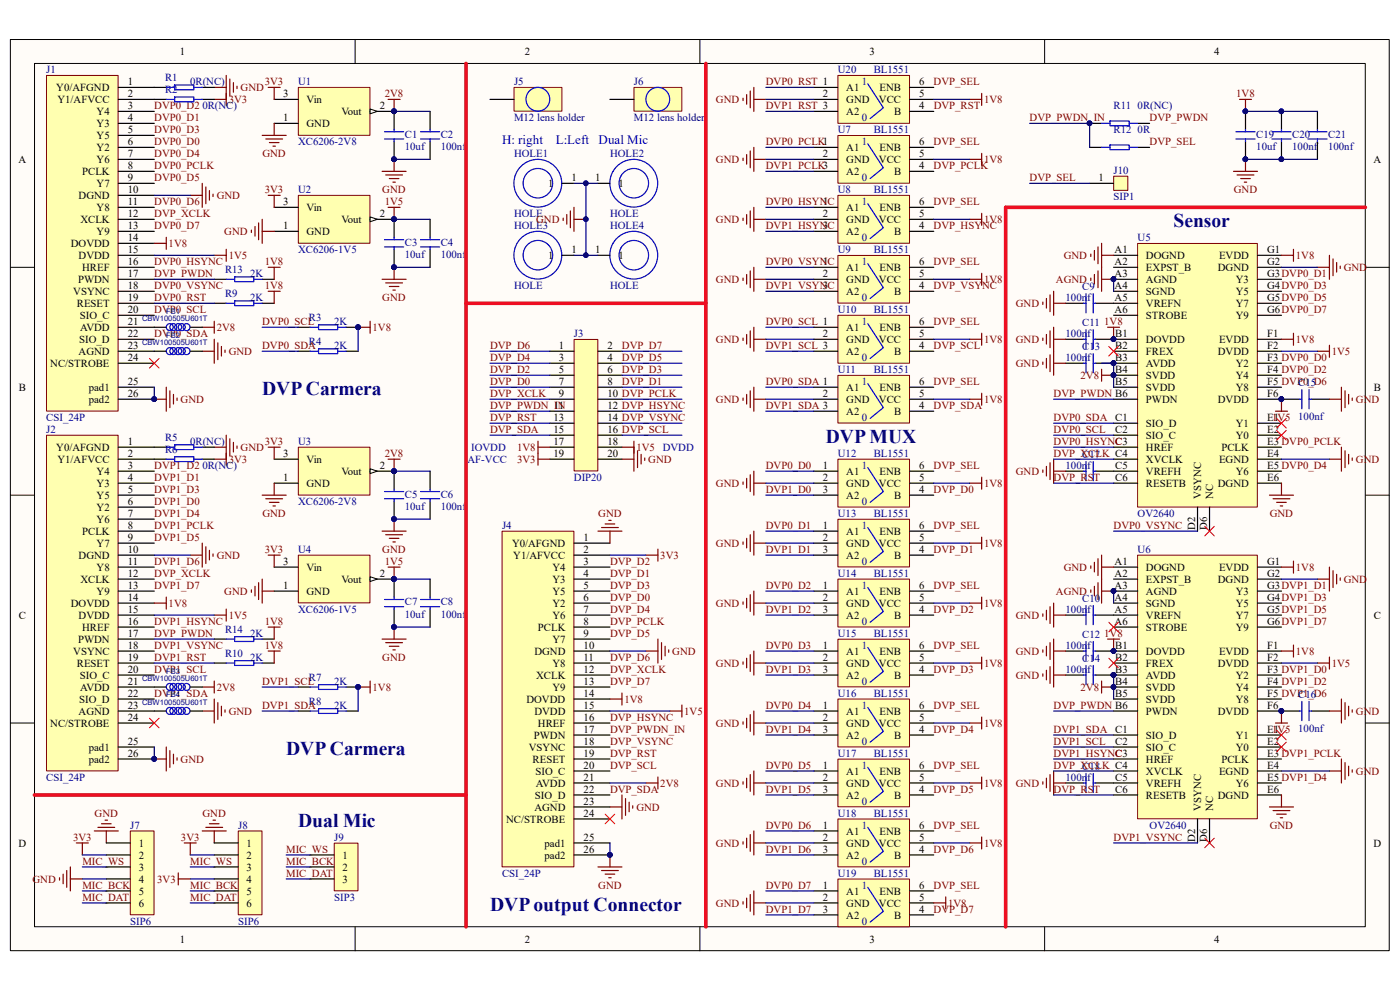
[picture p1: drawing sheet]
<svg xmlns="http://www.w3.org/2000/svg" width="297mm" height="210mm" viewBox="0 0 297 210" stroke-linecap="round" stroke-linejoin="round" font-family="sans-serif">
<defs><g id="words">
<g font-size="4.1" fill="#000080">
<text x="249" y="48.2">Sensor</text>
<text x="55.6" y="83.8">DVP Carmera</text>
<text x="175.2" y="94">DVP MUX</text>
<text x="60.7" y="160.1">DVP Carmera</text>
<text x="63.2" y="175.4">Dual Mic</text>
<text x="104" y="193.2">DVP output Connector</text>
</g>
<g font-size="2.8" fill="#00f">
<text x="106.5" y="30.6">H: right</text>
<text x="117.9" y="30.6">L:Left</text>
<text x="127" y="30.6">Dual Mic</text>
</g>
<g font-size="2.3">
<text x="38.2" y="11.7">1</text>
<text x="111.3" y="11.7">2</text>
<text x="184.5" y="11.7">3</text>
<text x="257.6" y="11.7">4</text>
<text x="11.9" y="19.3">Y0/AFGND</text>
<text x="12.2" y="21.8">Y1/AFVCC</text>
<text x="27.1" y="18">1</text>
<text x="27.1" y="20.6">2</text>
<text x="27.1" y="23.1">3</text>
<text x="60.1" y="20.6">3</text>
<text x="65" y="21.8">Vin</text>
<text x="80.6" y="23.1">2</text>
<text x="174.5" y="20.6">2</text>
<text x="179.5" y="19.3">A1</text>
<text x="179.5" y="21.8">GND</text>
<text x="186.5" y="21.8">VCC</text>
<text x="186.6" y="19.3">ENB</text>
<text x="195" y="23.1">4</text>
<text x="195" y="20.6">5</text>
<text x="195" y="18">6</text>
<text x="20.5" y="24.4">Y4</text>
<text x="20.5" y="27">Y3</text>
<text x="20.5" y="29.5">Y5</text>
<text x="27.1" y="25.7">4</text>
<text x="27.1" y="28.2">5</text>
<text x="60.1" y="25.7">1</text>
<text x="65" y="27">GND</text>
<text x="72.4" y="24.4">Vout</text>
<text x="179.5" y="24.4">A2</text>
<text x="189.7" y="24.4">B</text>
<text x="3.9" y="34.6">A</text>
<text x="20.5" y="32">Y2</text>
<text x="20.5" y="34.6">Y6</text>
<text x="27.1" y="30.8">6</text>
<text x="27.1" y="33.3">7</text>
<text x="27.1" y="35.9">8</text>
<text x="174.5" y="33.3">2</text>
<text x="179.5" y="32">A1</text>
<text x="179.5" y="34.6">GND</text>
<text x="186.5" y="34.6">VCC</text>
<text x="186.6" y="32">ENB</text>
<text x="195" y="35.9">4</text>
<text x="195" y="33.3">5</text>
<text x="195" y="30.8">6</text>
<text x="291.4" y="34.6">A</text>
<text x="17.4" y="37.1">PCLK</text>
<text x="20.5" y="39.7">Y7</text>
<text x="27.1" y="38.4">9</text>
<text x="27.1" y="40.9">10</text>
<text x="116.3" y="39.7">1</text>
<text x="121.2" y="38.4">1</text>
<text x="126.2" y="38.4">1</text>
<text x="131.2" y="39.7">1</text>
<text x="179.5" y="37.1">A2</text>
<text x="189.7" y="37.1">B</text>
<text x="233" y="38.4">1</text>
<text x="16.7" y="42.2">DGND</text>
<text x="17.1" y="47.3">XCLK</text>
<text x="20.5" y="44.7">Y8</text>
<text x="27.1" y="43.5">11</text>
<text x="27.1" y="46">12</text>
<text x="60.1" y="43.5">3</text>
<text x="65" y="44.7">Vin</text>
<text x="72.4" y="47.3">Vout</text>
<text x="80.6" y="46">2</text>
<text x="174.5" y="43.5">1</text>
<text x="174.5" y="46">2</text>
<text x="179.5" y="44.7">A1</text>
<text x="179.5" y="47.3">GND</text>
<text x="186.5" y="47.3">VCC</text>
<text x="186.6" y="44.7">ENB</text>
<text x="195" y="46">5</text>
<text x="195" y="43.5">6</text>
<text x="15" y="52.4">DOVDD</text>
<text x="20.5" y="49.8">Y9</text>
<text x="27.1" y="48.6">13</text>
<text x="27.1" y="51.1">14</text>
<text x="27.1" y="53.7">15</text>
<text x="60.1" y="48.6">1</text>
<text x="65" y="49.8">GND</text>
<text x="121.2" y="53.7">1</text>
<text x="126.2" y="53.7">1</text>
<text x="174.5" y="48.6">3</text>
<text x="179.5" y="49.8">A2</text>
<text x="189.7" y="49.8">B</text>
<text x="195" y="48.6">4</text>
<text x="236.5" y="53.7">A1</text>
<text x="268.8" y="53.7">G1</text>
<text x="16.7" y="54.9">DVDD</text>
<text x="17.4" y="57.5">HREF</text>
<text x="27.1" y="56.2">16</text>
<text x="27.1" y="58.8">17</text>
<text x="116.3" y="54.9">1</text>
<text x="131.2" y="54.9">1</text>
<text x="174.5" y="56.2">1</text>
<text x="174.5" y="58.8">2</text>
<text x="179.5" y="57.5">A1</text>
<text x="186.6" y="57.5">ENB</text>
<text x="195" y="58.8">5</text>
<text x="195" y="56.2">6</text>
<text x="236.5" y="56.2">A2</text>
<text x="236.5" y="58.8">A3</text>
<text x="243.1" y="54.9">DOGND</text>
<text x="243.1" y="57.5">EXPST_B</text>
<text x="258.4" y="57.5">DGND</text>
<text x="258.6" y="54.9">EVDD</text>
<text x="268.8" y="56.2">G2</text>
<text x="268.8" y="58.8">G3DVP0_D1</text>
<text x="15.5" y="62.6">VSYNC</text>
<text x="16.3" y="65.1">RESET</text>
<text x="16.6" y="60">PWDN</text>
<text x="27.1" y="61.3">18</text>
<text x="27.1" y="63.8">19</text>
<text x="174.5" y="61.3">3</text>
<text x="179.5" y="60">GND</text>
<text x="179.5" y="62.6">A2</text>
<text x="186.5" y="60">VCC</text>
<text x="189.7" y="62.6">B</text>
<text x="195" y="61.3">4</text>
<text x="236.5" y="61.3">A4</text>
<text x="236.5" y="63.8">A5</text>
<text x="243.1" y="60">AGND</text>
<text x="243.1" y="62.6">SGND</text>
<text x="243.1" y="65.1">VREFN</text>
<text x="262.2" y="60">Y3</text>
<text x="262.2" y="62.6">Y5</text>
<text x="262.2" y="65.1">Y7</text>
<text x="268.8" y="61.3">G4DVP0_D3</text>
<text x="268.8" y="63.8">G5DVP0_D5</text>
<text x="16.9" y="67.6">SIO_C</text>
<text x="17" y="70.2">AVDD</text>
<text x="27.1" y="66.4">20</text>
<text x="27.1" y="68.9">21</text>
<text x="27.1" y="71.5">22</text>
<text x="174.5" y="71.5">2</text>
<text x="179.5" y="70.2">A1</text>
<text x="186.6" y="70.2">ENB</text>
<text x="195" y="71.5">5</text>
<text x="195" y="68.9">6</text>
<text x="236.5" y="66.4">A6</text>
<text x="236.6" y="71.5">B1</text>
<text x="243.1" y="67.6">STROBE</text>
<text x="262.2" y="67.6">Y9</text>
<text x="268.8" y="71.5">F1</text>
<text x="268.8" y="66.4">G6DVP0_D7</text>
<text x="10.7" y="77.9">NC/STROBE</text>
<text x="16.7" y="75.3">AGND</text>
<text x="16.8" y="72.7">SIO_D</text>
<text x="27.1" y="74">23</text>
<text x="27.1" y="76.6">24</text>
<text x="118.6" y="74">1</text>
<text x="118.6" y="76.6">3</text>
<text x="128.9" y="74">2</text>
<text x="128.9" y="76.6">4</text>
<text x="179.5" y="72.7">GND</text>
<text x="179.5" y="75.3">A2</text>
<text x="186.5" y="72.7">VCC</text>
<text x="189.7" y="75.3">B</text>
<text x="195" y="74">4</text>
<text x="236.6" y="74">B2</text>
<text x="236.6" y="76.6">B3</text>
<text x="243.1" y="72.7">DOVDD</text>
<text x="243.1" y="75.3">FREX</text>
<text x="243.1" y="77.9">AVDD</text>
<text x="258.4" y="75.3">DVDD</text>
<text x="258.6" y="72.7">EVDD</text>
<text x="262.2" y="77.9">Y2</text>
<text x="268.8" y="74">F2</text>
<text x="268.8" y="76.6">F3 DVP0_D0</text>
<text x="4" y="82.9">B</text>
<text x="18.8" y="82.9">pad1</text>
<text x="27.1" y="81.7">25</text>
<text x="118.6" y="79.1">5</text>
<text x="118.6" y="81.7">7</text>
<text x="128.9" y="79.1">6</text>
<text x="128.9" y="81.7">8</text>
<text x="179.5" y="82.9">A1</text>
<text x="186.6" y="82.9">ENB</text>
<text x="195" y="81.7">6</text>
<text x="236.6" y="79.1">B4</text>
<text x="236.6" y="81.7">B5</text>
<text x="243.1" y="80.4">SVDD</text>
<text x="243.1" y="82.9">SVDD</text>
<text x="262.2" y="80.4">Y4</text>
<text x="262.2" y="82.9">Y8</text>
<text x="268.8" y="79.1">F4 DVP0_D2</text>
<text x="268.8" y="81.7">F5 DVP0_D6</text>
<text x="291.5" y="82.9">B</text>
<text x="18.8" y="85.5">pad2</text>
<text x="27.1" y="84.2">26</text>
<text x="117.4" y="89.3">13</text>
<text x="117.5" y="86.7">11</text>
<text x="118.6" y="84.2">9</text>
<text x="128.9" y="84.2">10 DVP_PCLK</text>
<text x="128.9" y="86.7">12 DVP_HSYNC</text>
<text x="128.9" y="89.3">14 DVP_VSYNC</text>
<text x="174.5" y="84.2">2</text>
<text x="179.5" y="85.5">GND</text>
<text x="179.5" y="88">A2</text>
<text x="186.5" y="85.5">VCC</text>
<text x="189.7" y="88">B</text>
<text x="195" y="86.7">4</text>
<text x="195" y="84.2">5</text>
<text x="236.6" y="89.3">C1</text>
<text x="243.1" y="85.5">PWDN</text>
<text x="258.4" y="85.5">DVDD</text>
<text x="268.8" y="89.3">E1</text>
<text x="268.8" y="84.2">F6</text>
<text x="11.9" y="95.6">Y0/AFGND</text>
<text x="27.1" y="94.4">1</text>
<text x="117.4" y="91.8">15</text>
<text x="117.4" y="94.4">17</text>
<text x="128.9" y="91.8">16 DVP_SCL</text>
<text x="128.9" y="94.4">18</text>
<text x="236.6" y="91.8">C2</text>
<text x="236.6" y="94.4">C3</text>
<text x="243.1" y="90.6">SIO_D</text>
<text x="243.1" y="93.1">SIO_C</text>
<text x="243.1" y="95.6">HREF</text>
<text x="259.1" y="95.6">PCLK</text>
<text x="262.2" y="90.6">Y1</text>
<text x="262.2" y="93.1">Y0</text>
<text x="268.8" y="91.8">E2</text>
<text x="268.8" y="94.4">E3 DVP0_PCLK</text>
<text x="12.2" y="98.2">Y1/AFVCC</text>
<text x="20.5" y="100.7">Y4</text>
<text x="27.1" y="96.9">2</text>
<text x="27.1" y="99.4">3</text>
<text x="27.1" y="102">4</text>
<text x="60.1" y="96.9">3</text>
<text x="60.1" y="102">1</text>
<text x="65" y="98.2">Vin</text>
<text x="72.4" y="100.7">Vout</text>
<text x="80.6" y="99.4">2</text>
<text x="117.4" y="96.9">19</text>
<text x="128.9" y="96.9">20</text>
<text x="174.5" y="99.4">1</text>
<text x="174.5" y="102">2</text>
<text x="179.5" y="100.7">A1</text>
<text x="186.6" y="100.7">ENB</text>
<text x="195" y="102">5</text>
<text x="195" y="99.4">6</text>
<text x="236.6" y="99.4">C5</text>
<text x="236.6" y="102">C6</text>
<text x="243.1" y="98.2">XVCLK</text>
<text x="243.1" y="100.7">VREFH</text>
<text x="258.6" y="98.2">EGND</text>
<text x="262.2" y="100.7">Y6</text>
<text x="268.8" y="96.9">E4</text>
<text x="268.8" y="99.4">E5 DVP0_D4</text>
<text x="268.8" y="102">E6</text>
<text x="20.5" y="103.3">Y3</text>
<text x="20.5" y="105.8">Y5</text>
<text x="27.1" y="104.6">5</text>
<text x="27.1" y="107.1">6</text>
<text x="65" y="103.3">GND</text>
<text x="174.5" y="104.6">3</text>
<text x="179.5" y="103.3">GND</text>
<text x="179.5" y="105.8">A2</text>
<text x="186.5" y="103.3">VCC</text>
<text x="189.7" y="105.8">B</text>
<text x="195" y="104.6">4</text>
<text x="243.1" y="103.3">RESETB</text>
<text x="254.8" y="105.8" transform="rotate(-90 254.8 105.8)">VSYNC</text>
<text x="257.4" y="105.8" transform="rotate(-90 257.4 105.8)">NC</text>
<text x="258.4" y="103.3">DGND</text>
<text x="17.4" y="113.5">PCLK</text>
<text x="20.5" y="108.4">Y2</text>
<text x="20.5" y="110.9">Y6</text>
<text x="27.1" y="109.6">7</text>
<text x="27.1" y="112.2">8</text>
<text x="174.5" y="112.2">1</text>
<text x="179.5" y="113.5">A1</text>
<text x="186.6" y="113.5">ENB</text>
<text x="195" y="112.2">6</text>
<text x="253.6" y="112.4" transform="rotate(-90 253.6 112.4)">D2</text>
<text x="256.1" y="112.4" transform="rotate(-90 256.1 112.4)">D6</text>
<text x="16.7" y="118.5">DGND</text>
<text x="20.5" y="116">Y7</text>
<text x="27.1" y="114.7">9</text>
<text x="27.1" y="117.3">10</text>
<text x="27.1" y="119.8">11</text>
<text x="60.1" y="119.8">3</text>
<text x="108.6" y="116">Y0/AFGND</text>
<text x="108.9" y="118.5">Y1/AFVCC</text>
<text x="123.8" y="114.7">1</text>
<text x="123.8" y="117.3">2</text>
<text x="123.8" y="119.8">3</text>
<text x="174.5" y="114.7">2</text>
<text x="174.5" y="117.3">3</text>
<text x="179.5" y="116">GND</text>
<text x="179.5" y="118.5">A2</text>
<text x="186.5" y="116">VCC</text>
<text x="189.7" y="118.5">B</text>
<text x="195" y="117.3">4</text>
<text x="195" y="114.7">5</text>
<text x="236.5" y="119.8">A1</text>
<text x="268.8" y="119.8">G1</text>
<text x="17.1" y="123.6">XCLK</text>
<text x="20.5" y="121.1">Y8</text>
<text x="27.1" y="122.3">12</text>
<text x="27.1" y="124.9">13</text>
<text x="60.1" y="124.9">1</text>
<text x="65" y="121.1">Vin</text>
<text x="72.4" y="123.6">Vout</text>
<text x="80.6" y="122.3">2</text>
<text x="117.2" y="121.1">Y4</text>
<text x="117.2" y="123.6">Y3</text>
<text x="123.8" y="122.3">4</text>
<text x="123.8" y="124.9">5</text>
<text x="174.5" y="124.9">1</text>
<text x="195" y="124.9">6</text>
<text x="236.5" y="122.3">A2</text>
<text x="236.5" y="124.9">A3</text>
<text x="243.1" y="121.1">DOGND</text>
<text x="243.1" y="123.6">EXPST_B</text>
<text x="258.4" y="123.6">DGND</text>
<text x="258.6" y="121.1">EVDD</text>
<text x="268.8" y="122.3">G2</text>
<text x="268.8" y="124.9">G3DVP1_D1</text>
<text x="4" y="131.3">C</text>
<text x="15" y="128.7">DOVDD</text>
<text x="16.7" y="131.3">DVDD</text>
<text x="20.5" y="126.2">Y9</text>
<text x="27.1" y="127.4">14</text>
<text x="27.1" y="130">15</text>
<text x="65" y="126.2">GND</text>
<text x="117.2" y="126.2">Y5</text>
<text x="117.2" y="128.7">Y2</text>
<text x="117.2" y="131.3">Y6</text>
<text x="123.8" y="127.4">6</text>
<text x="123.8" y="130">7</text>
<text x="174.5" y="127.4">2</text>
<text x="174.5" y="130">3</text>
<text x="179.5" y="126.2">A1</text>
<text x="179.5" y="128.7">GND</text>
<text x="179.5" y="131.3">A2</text>
<text x="186.5" y="128.7">VCC</text>
<text x="186.6" y="126.2">ENB</text>
<text x="189.7" y="131.3">B</text>
<text x="195" y="130">4</text>
<text x="195" y="127.4">5</text>
<text x="236.5" y="127.4">A4</text>
<text x="236.5" y="130">A5</text>
<text x="243.1" y="126.2">AGND</text>
<text x="243.1" y="128.7">SGND</text>
<text x="243.1" y="131.3">VREFN</text>
<text x="262.2" y="126.2">Y3</text>
<text x="262.2" y="128.7">Y5</text>
<text x="262.2" y="131.3">Y7</text>
<text x="268.8" y="127.4">G4DVP1_D3</text>
<text x="268.8" y="130">G5DVP1_D5</text>
<text x="291.5" y="131.3">C</text>
<text x="16.6" y="136.4">PWDN</text>
<text x="17.4" y="133.8">HREF</text>
<text x="27.1" y="132.5">16</text>
<text x="27.1" y="135.1">17</text>
<text x="27.1" y="137.6">18</text>
<text x="114.1" y="133.8">PCLK</text>
<text x="117.2" y="136.4">Y7</text>
<text x="123.8" y="132.5">8</text>
<text x="123.8" y="135.1">9</text>
<text x="123.8" y="137.6">10</text>
<text x="174.5" y="137.6">1</text>
<text x="195" y="137.6">6</text>
<text x="236.5" y="132.5">A6</text>
<text x="236.6" y="137.6">B1</text>
<text x="243.1" y="133.8">STROBE</text>
<text x="262.2" y="133.8">Y9</text>
<text x="268.8" y="137.6">F1</text>
<text x="268.8" y="132.5">G6DVP1_D7</text>
<text x="15.5" y="138.9">VSYNC</text>
<text x="16.3" y="141.4">RESET</text>
<text x="16.9" y="144">SIO_C</text>
<text x="27.1" y="140.2">19</text>
<text x="27.1" y="142.7">20</text>
<text x="113.4" y="138.9">DGND</text>
<text x="113.7" y="144">XCLK</text>
<text x="117.2" y="141.4">Y8</text>
<text x="123.8" y="140.2">11</text>
<text x="123.8" y="142.7">12</text>
<text x="174.5" y="140.2">2</text>
<text x="174.5" y="142.7">3</text>
<text x="179.5" y="138.9">A1</text>
<text x="179.5" y="141.4">GND</text>
<text x="179.5" y="144">A2</text>
<text x="186.5" y="141.4">VCC</text>
<text x="186.6" y="138.9">ENB</text>
<text x="189.7" y="144">B</text>
<text x="195" y="142.7">4</text>
<text x="195" y="140.2">5</text>
<text x="236.6" y="140.2">B2</text>
<text x="236.6" y="142.7">B3</text>
<text x="243.1" y="138.9">DOVDD</text>
<text x="243.1" y="141.4">FREX</text>
<text x="243.1" y="144">AVDD</text>
<text x="258.4" y="141.4">DVDD</text>
<text x="258.6" y="138.9">EVDD</text>
<text x="262.2" y="144">Y2</text>
<text x="268.8" y="140.2">F2</text>
<text x="268.8" y="142.7">F3 DVP1_D0</text>
<text x="16.8" y="149.1">SIO_D</text>
<text x="17" y="146.5">AVDD</text>
<text x="27.1" y="145.2">21</text>
<text x="27.1" y="147.8">22</text>
<text x="111.7" y="149.1">DOVDD</text>
<text x="117.2" y="146.5">Y9</text>
<text x="123.8" y="145.2">13</text>
<text x="123.8" y="147.8">14</text>
<text x="236.6" y="145.2">B4</text>
<text x="236.6" y="147.8">B5</text>
<text x="243.1" y="146.5">SVDD</text>
<text x="243.1" y="149.1">SVDD</text>
<text x="262.2" y="146.5">Y4</text>
<text x="262.2" y="149.1">Y8</text>
<text x="268.8" y="145.2">F4 DVP1_D2</text>
<text x="268.8" y="147.8">F5 DVP1_D6</text>
<text x="10.7" y="154.1">NC/STROBE</text>
<text x="16.7" y="151.6">AGND</text>
<text x="27.1" y="150.3">23</text>
<text x="27.1" y="152.9">24</text>
<text x="113.4" y="151.6">DVDD</text>
<text x="114.1" y="154.1">HREF</text>
<text x="123.8" y="150.3">15</text>
<text x="123.8" y="152.9">16</text>
<text x="123.8" y="155.4">17</text>
<text x="174.5" y="150.3">1</text>
<text x="174.5" y="152.9">2</text>
<text x="174.5" y="155.4">3</text>
<text x="179.5" y="151.6">A1</text>
<text x="179.5" y="154.1">GND</text>
<text x="186.5" y="154.1">VCC</text>
<text x="186.6" y="151.6">ENB</text>
<text x="195" y="155.4">4</text>
<text x="195" y="152.9">5</text>
<text x="195" y="150.3">6</text>
<text x="236.6" y="155.4">C1</text>
<text x="243.1" y="151.6">PWDN</text>
<text x="258.4" y="151.6">DVDD</text>
<text x="268.8" y="155.4">E1</text>
<text x="268.8" y="150.3">F6</text>
<text x="18.8" y="159.3">pad1</text>
<text x="18.8" y="161.8">pad2</text>
<text x="27.1" y="158">25</text>
<text x="27.1" y="160.5">26</text>
<text x="112.2" y="159.3">VSYNC</text>
<text x="113" y="161.8">RESET</text>
<text x="113.2" y="156.7">PWDN</text>
<text x="123.8" y="158">18</text>
<text x="123.8" y="160.5">19</text>
<text x="179.5" y="156.7">A2</text>
<text x="189.7" y="156.7">B</text>
<text x="236.6" y="158">C2</text>
<text x="236.6" y="160.5">C3</text>
<text x="243.1" y="156.7">SIO_D</text>
<text x="243.1" y="159.3">SIO_C</text>
<text x="243.1" y="161.8">HREF</text>
<text x="259.1" y="161.8">PCLK</text>
<text x="262.2" y="156.7">Y1</text>
<text x="262.2" y="159.3">Y0</text>
<text x="268.8" y="158">E2</text>
<text x="268.8" y="160.5">E3 DVP1_PCLK</text>
<text x="113.6" y="164.3">SIO_C</text>
<text x="113.7" y="166.9">AVDD</text>
<text x="123.8" y="163.1">20</text>
<text x="123.8" y="165.6">21</text>
<text x="174.5" y="163.1">1</text>
<text x="174.5" y="165.6">2</text>
<text x="179.5" y="164.3">A1</text>
<text x="179.5" y="166.9">GND</text>
<text x="186.5" y="166.9">VCC</text>
<text x="186.6" y="164.3">ENB</text>
<text x="195" y="165.6">5</text>
<text x="195" y="163.1">6</text>
<text x="236.6" y="165.6">C5</text>
<text x="243.1" y="164.3">XVCLK</text>
<text x="243.1" y="166.9">VREFH</text>
<text x="258.6" y="164.3">EGND</text>
<text x="262.2" y="166.9">Y6</text>
<text x="268.8" y="163.1">E4</text>
<text x="268.8" y="165.6">E5 DVP1_D4</text>
<text x="113.4" y="172">AGND</text>
<text x="113.5" y="169.4">SIO_D</text>
<text x="123.8" y="168.1">22</text>
<text x="123.8" y="170.7">23</text>
<text x="123.8" y="173.2">24</text>
<text x="174.5" y="168.1">3</text>
<text x="179.5" y="169.4">A2</text>
<text x="189.7" y="169.4">B</text>
<text x="195" y="168.1">4</text>
<text x="236.6" y="168.1">C6</text>
<text x="243.1" y="169.4">RESETB</text>
<text x="254.8" y="172" transform="rotate(-90 254.8 172)">VSYNC</text>
<text x="257.4" y="172" transform="rotate(-90 257.4 172)">NC</text>
<text x="258.4" y="169.4">DGND</text>
<text x="268.8" y="168.1">E6</text>
<text x="3.9" y="179.6">D</text>
<text x="29.4" y="179.6">1</text>
<text x="52.3" y="179.6">1</text>
<text x="107.4" y="174.5">NC/STROBE</text>
<text x="115.5" y="179.6">pad1</text>
<text x="123.8" y="178.3">25</text>
<text x="174.5" y="175.8">1</text>
<text x="174.5" y="178.3">2</text>
<text x="179.5" y="177">A1</text>
<text x="179.5" y="179.6">GND</text>
<text x="186.5" y="179.6">VCC</text>
<text x="186.6" y="177">ENB</text>
<text x="195" y="178.3">5</text>
<text x="195" y="175.8">6</text>
<text x="253.6" y="178.6" transform="rotate(-90 253.6 178.6)">D2</text>
<text x="256.1" y="178.6" transform="rotate(-90 256.1 178.6)">D6</text>
<text x="291.4" y="179.6">D</text>
<text x="29.4" y="182.2">2</text>
<text x="29.4" y="184.7">3</text>
<text x="52.3" y="182.2">2</text>
<text x="52.3" y="184.7">3</text>
<text x="72.7" y="182.2">1</text>
<text x="72.7" y="184.7">2</text>
<text x="115.5" y="182.2">pad2</text>
<text x="123.8" y="180.8">26</text>
<text x="174.5" y="180.8">3</text>
<text x="179.5" y="182.2">A2</text>
<text x="189.7" y="182.2">B</text>
<text x="195" y="180.8">4</text>
<text x="29.4" y="187.2">4</text>
<text x="29.4" y="189.8">5</text>
<text x="52.3" y="187.2">4</text>
<text x="52.3" y="189.8">5</text>
<text x="72.7" y="187.2">3</text>
<text x="174.5" y="188.5">1</text>
<text x="174.5" y="191.1">2</text>
<text x="179.5" y="189.8">A1</text>
<text x="186.6" y="189.8">ENB</text>
<text x="195" y="191.1">5</text>
<text x="195" y="188.5">6</text>
<text x="29.4" y="192.3">6</text>
<text x="52.3" y="192.3">6</text>
<text x="174.5" y="193.6">3</text>
<text x="179.5" y="192.3">GND</text>
<text x="179.5" y="194.9">A2</text>
<text x="186.5" y="192.3">VCC</text>
<text x="189.7" y="194.9">B</text>
<text x="195" y="193.6">4</text>
<text x="38.2" y="199.9">1</text>
<text x="111.3" y="199.9">2</text>
<text x="184.5" y="199.9">3</text>
<text x="257.6" y="199.9">4</text>
</g>
<g font-size="2.3" fill="#000080">
<text x="9.8" y="15.5">J1</text>
<text x="35" y="17.3">R1</text>
<text x="177.8" y="15.5">U20</text>
<text x="185.4" y="15.5">BL1551</text>
<text x="35" y="19.8">R2</text>
<text x="40.3" y="18">0R(NC)</text>
<text x="42.9" y="23.1">0R(NC)</text>
<text x="63.2" y="18">U1</text>
<text x="109.1" y="18">J5</text>
<text x="134.5" y="18">J6</text>
<text x="182.8" y="18">1</text>
<text x="236.3" y="23.1">R11 0R(NC)</text>
<text x="85.9" y="29.3">C1</text>
<text x="93.5" y="29.3">C2</text>
<text x="109.1" y="25.7">M12 lens holder</text>
<text x="134.5" y="25.7">M12 lens holder</text>
<text x="177.8" y="28.2">U7</text>
<text x="182.8" y="25.7">0</text>
<text x="185.4" y="28.2">BL1551</text>
<text x="236.3" y="28.2">R12 0R</text>
<text x="266.5" y="29.3">C19</text>
<text x="274.2" y="29.3">C20</text>
<text x="281.8" y="29.3">C21</text>
<text x="63.2" y="30.8">XC6206-2V8</text>
<text x="85.9" y="31.8">10uf</text>
<text x="93.5" y="31.8">100nf</text>
<text x="109.1" y="33.3">HOLE1</text>
<text x="129.4" y="33.3">HOLE2</text>
<text x="182.8" y="30.8">1</text>
<text x="266.5" y="31.8">10uf</text>
<text x="274.2" y="31.8">100nf</text>
<text x="281.8" y="31.8">100nf</text>
<text x="63.2" y="40.9">U2</text>
<text x="177.8" y="40.9">U8</text>
<text x="182.8" y="38.4">0</text>
<text x="185.4" y="40.9">BL1551</text>
<text x="236.3" y="36.9">J10</text>
<text x="109.1" y="46">HOLE</text>
<text x="129.4" y="46">HOLE</text>
<text x="182.8" y="43.5">1</text>
<text x="236.3" y="42.5">SIP1</text>
<text x="63.2" y="53.7">XC6206-1V5</text>
<text x="85.9" y="52.2">C3</text>
<text x="93.5" y="52.2">C4</text>
<text x="109.1" y="48.6">HOLE3</text>
<text x="129.4" y="48.6">HOLE4</text>
<text x="177.8" y="53.7">U9</text>
<text x="182.8" y="51.1">0</text>
<text x="185.4" y="53.7">BL1551</text>
<text x="241.3" y="51.1">U5</text>
<text x="47.8" y="58">R13</text>
<text x="53.1" y="58.8">2K</text>
<text x="85.9" y="54.7">10uf</text>
<text x="93.5" y="54.7">100nf</text>
<text x="182.8" y="56.2">1</text>
<text x="47.8" y="63.1">R9</text>
<text x="53.1" y="63.8">2K</text>
<text x="109.1" y="61.3">HOLE</text>
<text x="129.4" y="61.3">HOLE</text>
<text x="182.8" y="63.8">0</text>
<text x="226.1" y="63.8">100nf</text>
<text x="229.6" y="61.6">C9</text>
<text x="65.5" y="68.2">R3</text>
<text x="70.9" y="68.9">2K</text>
<text x="121.8" y="71.5">J3</text>
<text x="177.8" y="66.4">U10</text>
<text x="182.8" y="68.9">1</text>
<text x="185.4" y="66.4">BL1551</text>
<text x="226.1" y="71.5">100nf</text>
<text x="229.6" y="69.2">C11</text>
<text x="65.5" y="73.2">R4</text>
<text x="70.9" y="74">2K</text>
<text x="182.8" y="76.6">0</text>
<text x="226.1" y="76.6">100nf</text>
<text x="229.6" y="74.3">C13</text>
<text x="177.8" y="79.1">U11</text>
<text x="182.8" y="81.7">1</text>
<text x="185.4" y="79.1">BL1551</text>
<text x="275.4" y="81.9">C15</text>
<text x="9.8" y="89.3">CSI_24P</text>
<text x="182.8" y="89.3">0</text>
<text x="275.4" y="89">100nf</text>
<text x="9.8" y="91.8">J2</text>
<text x="35" y="93.6">R5</text>
<text x="40.3" y="94.4">0R(NC)</text>
<text x="63.2" y="94.4">U3</text>
<text x="99.9" y="95.6">IOVDD</text>
<text x="140.6" y="95.6">DVDD</text>
<text x="35" y="96.1">R6</text>
<text x="42.9" y="99.4">0R(NC)</text>
<text x="99.2" y="98.2">AF-VCC</text>
<text x="121.8" y="102">DIP20</text>
<text x="177.8" y="96.9">U12</text>
<text x="182.8" y="99.4">1</text>
<text x="185.4" y="96.9">BL1551</text>
<text x="226.1" y="99.4">100nf</text>
<text x="229.6" y="97.2">C17</text>
<text x="63.2" y="107.1">XC6206-2V8</text>
<text x="85.9" y="105.6">C5</text>
<text x="93.5" y="105.6">C6</text>
<text x="182.8" y="107.1">0</text>
<text x="85.9" y="108.1">10uf</text>
<text x="93.5" y="108.1">100nf</text>
<text x="106.5" y="112.2">J4</text>
<text x="177.8" y="109.6">U13</text>
<text x="182.8" y="112.2">1</text>
<text x="185.4" y="109.6">BL1551</text>
<text x="241.3" y="109.6">OV2640</text>
<text x="63.2" y="117.3">U4</text>
<text x="182.8" y="119.8">0</text>
<text x="241.3" y="117.3">U6</text>
<text x="177.8" y="122.3">U14</text>
<text x="182.8" y="124.9">1</text>
<text x="185.4" y="122.3">BL1551</text>
<text x="63.2" y="130">XC6206-1V5</text>
<text x="85.9" y="128.4">C7</text>
<text x="85.9" y="131">10uf</text>
<text x="93.5" y="128.4">C8</text>
<text x="93.5" y="131">100nf</text>
<text x="226.1" y="130">100nf</text>
<text x="229.6" y="127.7">C10</text>
<text x="47.8" y="134.3">R14</text>
<text x="53.1" y="135.1">2K</text>
<text x="177.8" y="135.1">U15</text>
<text x="182.8" y="132.5">0</text>
<text x="182.8" y="137.6">1</text>
<text x="185.4" y="135.1">BL1551</text>
<text x="226.1" y="137.6">100nf</text>
<text x="229.6" y="135.3">C12</text>
<text x="47.8" y="139.4">R10</text>
<text x="53.1" y="140.2">2K</text>
<text x="226.1" y="142.7">100nf</text>
<text x="229.6" y="140.4">C14</text>
<text x="65.5" y="144.5">R7</text>
<text x="65.5" y="149.6">R8</text>
<text x="70.9" y="145.2">2K</text>
<text x="177.8" y="147.8">U16</text>
<text x="182.8" y="145.2">0</text>
<text x="185.4" y="147.8">BL1551</text>
<text x="275.4" y="148">C16</text>
<text x="70.9" y="150.3">2K</text>
<text x="182.8" y="150.3">1</text>
<text x="275.4" y="155.2">100nf</text>
<text x="177.8" y="160.5">U17</text>
<text x="182.8" y="158">0</text>
<text x="185.4" y="160.5">BL1551</text>
<text x="9.8" y="165.6">CSI_24P</text>
<text x="182.8" y="163.1">1</text>
<text x="226.1" y="165.6">100nf</text>
<text x="229.6" y="163.3">C18</text>
<text x="177.8" y="173.2">U18</text>
<text x="182.8" y="170.7">0</text>
<text x="185.4" y="173.2">BL1551</text>
<text x="27.6" y="175.8">J7</text>
<text x="50.5" y="175.8">J8</text>
<text x="70.9" y="178.3">J9</text>
<text x="182.8" y="175.8">1</text>
<text x="243.9" y="175.8">OV2640</text>
<text x="106.5" y="186">CSI_24P</text>
<text x="177.8" y="186">U19</text>
<text x="182.8" y="183.4">0</text>
<text x="185.4" y="186">BL1551</text>
<text x="70.9" y="191.1">SIP3</text>
<text x="182.8" y="188.5">1</text>
<text x="27.6" y="196.1">SIP6</text>
<text x="50.5" y="196.1">SIP6</text>
<text x="182.8" y="196.1">0</text>
</g>
<g font-size="2.3" fill="#800000">
<text x="32.7" y="23.1">DVP0_D2</text>
<text x="48.5" y="21.8">3V3</text>
<text x="51.1" y="19.3">GND</text>
<text x="56.2" y="18">3V3</text>
<text x="81.6" y="20.6">2V8</text>
<text x="151.9" y="21.8">GND</text>
<text x="162.5" y="18">DVP0_RST 1</text>
<text x="162.5" y="23.1">DVP1_RST 3</text>
<text x="198.1" y="18">DVP_SEL</text>
<text x="198.1" y="23.1">DVP_RST</text>
<text x="208.8" y="21.8">1V8</text>
<text x="262.3" y="20.6">1V8</text>
<text x="32.7" y="25.7">DVP0_D1</text>
<text x="32.7" y="28.2">DVP0_D3</text>
<text x="218.4" y="25.7">DVP_PWDN_IN</text>
<text x="243.9" y="25.7">DVP_PWDN</text>
<text x="32.7" y="30.8">DVP0_D0</text>
<text x="32.7" y="33.3">DVP0_D4</text>
<text x="32.7" y="35.9">DVP0_PCLK</text>
<text x="55.7" y="33.3">GND</text>
<text x="151.9" y="34.6">GND</text>
<text x="162.5" y="30.8">DVP0_PCLK1</text>
<text x="162.5" y="35.9">DVP1_PCLK3</text>
<text x="198.1" y="35.9">DVP_PCLK</text>
<text x="198.1" y="30.8">DVP_SEL</text>
<text x="208.8" y="34.6">1V8</text>
<text x="243.9" y="30.8">DVP_SEL</text>
<text x="32.7" y="38.4">DVP0_D5</text>
<text x="56.2" y="40.9">3V3</text>
<text x="81.1" y="40.9">GND</text>
<text x="218.4" y="38.4">DVP_SEL</text>
<text x="261.7" y="40.9">GND</text>
<text x="32.7" y="43.5">DVP0_D6</text>
<text x="32.7" y="46">DVP_XCLK</text>
<text x="46" y="42.2">GND</text>
<text x="81.6" y="43.5">1V5</text>
<text x="113.7" y="47.3">GND</text>
<text x="151.9" y="47.3">GND</text>
<text x="162.5" y="43.5">DVP0_HSYNC</text>
<text x="198.1" y="43.5">DVP_SEL</text>
<text x="208.8" y="47.3">1V8</text>
<text x="32.7" y="48.6">DVP0_D7</text>
<text x="35.8" y="52.4">1V8</text>
<text x="47.6" y="49.8">GND</text>
<text x="162.5" y="48.6">DVP1_HSYNC</text>
<text x="198.1" y="48.6">DVP_HSYNC</text>
<text x="32.7" y="56.2">DVP0_HSYNC</text>
<text x="32.7" y="58.8">DVP_PWDN</text>
<text x="48.5" y="54.9">1V5</text>
<text x="56.2" y="56.2">1V8</text>
<text x="162.5" y="56.2">DVP0_VSYNC</text>
<text x="198.1" y="56.2">DVP_SEL</text>
<text x="225.7" y="54.9">GND</text>
<text x="274.9" y="54.9">1V8</text>
<text x="285.1" y="57.5">GND</text>
<text x="32.7" y="61.3">DVP0_VSYNC</text>
<text x="32.7" y="63.8">DVP0_RST</text>
<text x="56.2" y="61.3">1V8</text>
<text x="81.1" y="63.8">GND</text>
<text x="151.9" y="60">GND</text>
<text x="162.5" y="61.3">DVP1_VSYNC</text>
<text x="198.1" y="61.3">DVP_VSYNC</text>
<text x="208.8" y="60">1V8</text>
<text x="215.5" y="65.1">GND</text>
<text x="224" y="60">AGND</text>
<text x="32.7" y="66.4">DVP0_SCL</text>
<text x="32.7" y="71.5">DVP0_SDA</text>
<text x="46" y="70.2">2V8</text>
<text x="55.6" y="68.9">DVP0_SCL</text>
<text x="79" y="70.2">1V8</text>
<text x="162.5" y="68.9">DVP0_SCL 1</text>
<text x="198.1" y="68.9">DVP_SEL</text>
<text x="234.3" y="68.9">1V8</text>
<text x="48.5" y="75.3">GND</text>
<text x="55.6" y="74">DVP0_SDA</text>
<text x="104" y="76.6">DVP_D4</text>
<text x="104" y="74">DVP_D6</text>
<text x="132" y="76.6">DVP_D5</text>
<text x="132" y="74">DVP_D7</text>
<text x="151.9" y="72.7">GND</text>
<text x="162.5" y="74">DVP1_SCL 3</text>
<text x="198.1" y="74">DVP_SCL</text>
<text x="208.8" y="72.7">1V8</text>
<text x="215.5" y="72.7">GND</text>
<text x="215.5" y="77.9">GND</text>
<text x="274.9" y="72.7">1V8</text>
<text x="282.5" y="75.3">1V5</text>
<text x="104" y="81.7">DVP_D0</text>
<text x="104" y="79.1">DVP_D2</text>
<text x="132" y="81.7">DVP_D1</text>
<text x="132" y="79.1">DVP_D3</text>
<text x="162.5" y="81.7">DVP0_SDA 1</text>
<text x="198.1" y="81.7">DVP_SEL</text>
<text x="229.2" y="80.4">2V8</text>
<text x="38.3" y="85.5">GND</text>
<text x="104" y="84.2">DVP_XCLK</text>
<text x="104" y="86.7">DVP_PWDN_IN</text>
<text x="104" y="89.3">DVP_RST</text>
<text x="151.9" y="85.5">GND</text>
<text x="162.5" y="86.7">DVP1_SDA 3</text>
<text x="198.1" y="86.7">DVP_SDA</text>
<text x="208.8" y="85.5">1V8</text>
<text x="223.5" y="84.2">DVP_PWDN B6</text>
<text x="223.5" y="89.3">DVP0_SDA</text>
<text x="269.9" y="89.3">1V5</text>
<text x="287.7" y="85.5">GND</text>
<text x="51.1" y="95.6">GND</text>
<text x="56.2" y="94.4">3V3</text>
<text x="104" y="91.8">DVP_SDA</text>
<text x="109.7" y="95.6">1V8</text>
<text x="135" y="95.6">1V5</text>
<text x="223.5" y="91.8">DVP0_SCL</text>
<text x="223.5" y="94.4">DVP0_HSYNC</text>
<text x="32.7" y="102">DVP1_D1</text>
<text x="32.7" y="99.4">DVP1_D2</text>
<text x="48.5" y="98.2">3V3</text>
<text x="81.6" y="96.9">2V8</text>
<text x="109.7" y="98.2">3V3</text>
<text x="137.5" y="98.2">GND</text>
<text x="162.5" y="99.4">DVP0_D0</text>
<text x="198.1" y="99.4">DVP_SEL</text>
<text x="215.5" y="100.7">GND</text>
<text x="223.5" y="96.9">DVP_XCLK C4</text>
<text x="223.5" y="102">DVP_RST</text>
<text x="287.7" y="98.2">GND</text>
<text x="32.7" y="107.1">DVP1_D0</text>
<text x="32.7" y="104.6">DVP1_D3</text>
<text x="151.9" y="103.3">GND</text>
<text x="162.5" y="104.6">DVP1_D0</text>
<text x="198.1" y="104.6">DVP_D0</text>
<text x="208.8" y="103.3">1V8</text>
<text x="32.7" y="109.6">DVP1_D4</text>
<text x="32.7" y="112.2">DVP1_PCLK</text>
<text x="55.7" y="109.6">GND</text>
<text x="126.9" y="109.6">GND</text>
<text x="162.5" y="112.2">DVP0_D1</text>
<text x="198.1" y="112.2">DVP_SEL</text>
<text x="236.3" y="112.2">DVP0_VSYNC</text>
<text x="269.4" y="109.6">GND</text>
<text x="32.7" y="114.7">DVP1_D5</text>
<text x="32.7" y="119.8">DVP1_D6</text>
<text x="46" y="118.5">GND</text>
<text x="56.2" y="117.3">3V3</text>
<text x="81.1" y="117.3">GND</text>
<text x="81.6" y="119.8">1V5</text>
<text x="129.4" y="119.8">DVP_D2</text>
<text x="140.1" y="118.5">3V3</text>
<text x="151.9" y="116">GND</text>
<text x="162.5" y="117.3">DVP1_D1</text>
<text x="198.1" y="117.3">DVP_D1</text>
<text x="208.8" y="116">1V8</text>
<text x="32.7" y="124.9">DVP1_D7</text>
<text x="32.7" y="122.3">DVP_XCLK</text>
<text x="129.4" y="122.3">DVP_D1</text>
<text x="129.4" y="124.9">DVP_D3</text>
<text x="162.5" y="124.9">DVP0_D2</text>
<text x="198.1" y="124.9">DVP_SEL</text>
<text x="225.7" y="121.1">GND</text>
<text x="274.9" y="121.1">1V8</text>
<text x="285.1" y="123.6">GND</text>
<text x="35.8" y="128.7">1V8</text>
<text x="47.6" y="126.2">GND</text>
<text x="48.5" y="131.3">1V5</text>
<text x="129.4" y="127.4">DVP_D0</text>
<text x="129.4" y="130">DVP_D4</text>
<text x="151.9" y="128.7">GND</text>
<text x="162.5" y="130">DVP1_D2</text>
<text x="198.1" y="130">DVP_D2</text>
<text x="208.8" y="128.7">1V8</text>
<text x="215.5" y="131.3">GND</text>
<text x="224" y="126.2">AGND</text>
<text x="32.7" y="137.6">DVP1_VSYNC</text>
<text x="32.7" y="132.5">DVP1_HSYNC</text>
<text x="32.7" y="135.1">DVP_PWDN</text>
<text x="56.2" y="137.6">1V8</text>
<text x="56.2" y="132.5">1V8</text>
<text x="129.4" y="135.1">DVP_D5</text>
<text x="129.4" y="132.5">DVP_PCLK</text>
<text x="162.5" y="137.6">DVP0_D3</text>
<text x="198.1" y="137.6">DVP_SEL</text>
<text x="234.3" y="135.1">1V8</text>
<text x="32.7" y="140.2">DVP1_RST</text>
<text x="32.7" y="142.7">DVP1_SCL</text>
<text x="81.1" y="140.2">GND</text>
<text x="129.4" y="140.2">DVP_D6</text>
<text x="129.4" y="142.7">DVP_XCLK</text>
<text x="142.6" y="138.9">GND</text>
<text x="151.9" y="141.4">GND</text>
<text x="162.5" y="142.7">DVP1_D3</text>
<text x="198.1" y="142.7">DVP_D3</text>
<text x="208.8" y="141.4">1V8</text>
<text x="215.5" y="138.9">GND</text>
<text x="215.5" y="144">GND</text>
<text x="274.9" y="138.9">1V8</text>
<text x="282.5" y="141.4">1V5</text>
<text x="32.7" y="147.8">DVP1_SDA</text>
<text x="46" y="146.5">2V8</text>
<text x="55.6" y="145.2">DVP1_SCL</text>
<text x="79" y="146.5">1V8</text>
<text x="129.4" y="145.2">DVP_D7</text>
<text x="132.5" y="149.1">1V8</text>
<text x="229.2" y="146.5">2V8</text>
<text x="48.5" y="151.6">GND</text>
<text x="55.6" y="150.3">DVP1_SDA</text>
<text x="129.4" y="152.9">DVP_HSYNC</text>
<text x="129.4" y="155.4">DVP_PWDN_IN</text>
<text x="145.2" y="151.6">1V5</text>
<text x="151.9" y="154.1">GND</text>
<text x="162.5" y="150.3">DVP0_D4</text>
<text x="162.5" y="155.4">DVP1_D4</text>
<text x="198.1" y="155.4">DVP_D4</text>
<text x="198.1" y="150.3">DVP_SEL</text>
<text x="208.8" y="154.1">1V8</text>
<text x="223.5" y="150.3">DVP_PWDN B6</text>
<text x="223.5" y="155.4">DVP1_SDA</text>
<text x="269.9" y="155.4">1V5</text>
<text x="287.7" y="151.6">GND</text>
<text x="38.3" y="161.8">GND</text>
<text x="129.4" y="158">DVP_VSYNC</text>
<text x="129.4" y="160.5">DVP_RST</text>
<text x="223.5" y="158">DVP1_SCL</text>
<text x="223.5" y="160.5">DVP1_HSYNC</text>
<text x="129.4" y="163.1">DVP_SCL</text>
<text x="140.1" y="166.9">2V8</text>
<text x="151.9" y="166.9">GND</text>
<text x="162.5" y="163.1">DVP0_D5</text>
<text x="198.1" y="163.1">DVP_SEL</text>
<text x="208.8" y="166.9">1V8</text>
<text x="215.5" y="166.9">GND</text>
<text x="223.5" y="163.1">DVP_XCLK C4</text>
<text x="287.7" y="164.3">GND</text>
<text x="20.1" y="173.2">GND</text>
<text x="43" y="173.2">GND</text>
<text x="129.4" y="168.1">DVP_SDA</text>
<text x="135" y="172">GND</text>
<text x="162.5" y="168.1">DVP1_D5</text>
<text x="198.1" y="168.1">DVP_D5</text>
<text x="223.5" y="168.1">DVP_RST</text>
<text x="15.5" y="178.3">3V3</text>
<text x="38.4" y="178.3">3V3</text>
<text x="151.9" y="179.6">GND</text>
<text x="162.5" y="175.8">DVP0_D6</text>
<text x="198.1" y="175.8">DVP_SEL</text>
<text x="208.8" y="179.6">1V8</text>
<text x="236.3" y="178.3">DVP1_VSYNC</text>
<text x="269.4" y="175.8">GND</text>
<text x="17.5" y="183.4">MIC_WS</text>
<text x="40.3" y="183.4">MIC_WS</text>
<text x="60.7" y="183.4">MIC_BCK</text>
<text x="60.7" y="186">MIC_DAT</text>
<text x="60.7" y="180.8">MIC_WS</text>
<text x="162.5" y="180.8">DVP1_D6</text>
<text x="198.1" y="180.8">DVP_D6</text>
<text x="6.9" y="187.2">GND</text>
<text x="17.5" y="188.5">MIC_BCK</text>
<text x="17.5" y="191.1">MIC_DAT</text>
<text x="33.4" y="187.2">3V3</text>
<text x="40.3" y="188.5">MIC_BCK</text>
<text x="40.3" y="191.1">MIC_DAT</text>
<text x="126.9" y="188.5">GND</text>
<text x="162.5" y="188.5">DVP0_D7</text>
<text x="198.1" y="188.5">DVP_SEL</text>
<text x="151.9" y="192.3">GND</text>
<text x="162.5" y="193.6">DVP1_D7</text>
<text x="198.1" y="193.6">DVP_D7</text>
<text x="201.1" y="192.3">1V8</text>
</g>
<g font-size="1.6" fill="#000080">
<text x="30.2" y="68.1">CBW100505U601T</text>
<text x="35.3" y="71.6">FB2</text>
<text x="35.3" y="66.5">FB1</text>
<text x="30.2" y="73.2">CBW100505U601T</text>
<text x="35.3" y="142.9">FB3</text>
<text x="30.2" y="144.4">CBW100505U601T</text>
<text x="30.2" y="149.5">CBW100505U601T</text>
<text x="35.3" y="148">FB4</text>
</g>
</g></defs>
<path d="M2.2 8.4h292.5v193.3h-292.5z" fill="#fffcf8"/>
<path d="M2.2 8.4h292.5v193.3h-292.5z" fill="none" stroke="#000" stroke-width=".21"/>
<path d="M7.4 13.5h282.2v183.1h-282.2z" fill="#fffcf8"/>
<g fill="none" stroke="#000" stroke-width=".21">
<path d="M7.3 13.5h282.3v183.1h-282.3zM75.3 8.4v5.1M148.5 8.4v5.1M221.6 8.4v5.1M2.2 56.7h5.1M289.7 56.7h5.1M2.2 105h5.1M289.7 105h5.1M2.2 153.4h5.1M289.7 153.4h5.1M75.3 196.6v5.1M148.5 196.6v5.1"/>
<path d="M221.6 196.6v5.1"/>
</g>
<path d="M9.9 16h15.2v71.2h-15.2z" fill="#ffffb0"/>
<path d="M9.9 16h15.2v71.2h-15.2z" fill="none" stroke="#800000" stroke-width=".21"/>
<g fill="none" stroke="#000" stroke-width=".25">
<path d="M25.1 18.5h7.6M25.1 21.1h7.6M25.1 23.6h7.6M25.1 26.2h7.6M25.1 28.7h7.6M25.1 31.3h7.6M25.1 33.8h7.6M25.1 36.4h7.6M25.1 38.9h7.6M25.1 41.4h7.6M25.1 44h7.6M25.1 46.5h7.6"/>
<path d="M25.1 49.1h7.6M25.1 51.6h7.6M25.1 54.2h7.6M25.1 56.7h7.6M25.1 59.2h7.6M25.1 61.8h7.6M25.1 64.3h7.6M25.1 66.9h7.6M25.1 69.4h7.6M25.1 72h7.6M25.1 74.5h7.6M25.1 77.1h7.6"/>
<path d="M25.1 82.1h7.6M25.1 84.7h7.6"/>
</g>
<circle cx="32.7" cy="84.7" r=".48" fill="#000080" stroke="#000080" stroke-width=".21"/>
<path d="M45.5 18.5h2.5M48 16v6.4M48.8 16.8v3.5M49.5 17.5v2.1M50.3 18.3v.5M45.5 21.1h2.5M32.7 84.7h2.6M35.3 82.1v5.1M36 82.9v3.6M36.8 83.7v2M37.6 84.4v.5" fill="none" stroke="#800000" stroke-width=".25"/>
<path d="M31.7 76l2 2.1M33.7 76l-2 2.1" fill="none" stroke="#f00" stroke-width=".21"/>
<path d="M63.3 18.6h15.2v10.1h-15.2z" fill="#ffffb0"/>
<path d="M63.3 18.5h15.2v10.2h-15.2z" fill="none" stroke="#800000" stroke-width=".21"/>
<path d="M58.2 21.1h5.1M58.2 26.2h5.1M78.5 23.6h5.1" fill="none" stroke="#000" stroke-width=".25"/>
<path d="M78.5 23.1l1.5 .5-1.5 .5z" fill="#fffcf8"/>
<path d="M78.5 23.1l1.5 .5-1.5 .5z" fill="none" stroke="#000" stroke-width=".21"/>
<g fill="#000080" stroke="#000080" stroke-width=".21">
<circle cx="83.6" cy="23.6" r=".48"/>
<circle cx="83.6" cy="33.8" r=".48"/>
<circle cx="76" cy="69.4" r=".48"/>
</g>
<path d="M56.9 18.5h2.5M58.2 18.5v2.6M42.9 38.9v5.1M43.7 39.7v3.5M82.3 21.1h2.6M83.6 21.1v2.5M40.4 41.4h2.5M44.4 40.4v2.1M45.2 41.2v.5M42.9 69.4h2.6M45.5 68.2v2.5" fill="none" stroke="#800000" stroke-width=".25"/>
<path d="M32.7 18.5h2.6M42.9 18.5h2.6M32.7 21.1h2.6M42.9 21.1h2.6M83.6 23.6v3.8M83.6 30v3.8M91.2 23.6v3.8M91.2 30v3.8M63.3 69.4h2.5M63.3 74.5h2.5M73.4 69.4h2.6M73.4 74.5h2.6" fill="none" stroke="#000" stroke-width=".25"/>
<g fill="none" stroke="#00f" stroke-width=".25">
<path d="M35.3 18.5h1.8M37.1 18h4v1.1h-4zM41.1 18.5h1.8M35.3 21.1h1.8M37.1 20.6h4v1h-4zM41.1 21.1h1.8M81.6 29.5h4M81.6 28h4M83.6 27.4v.6M83.6 29.5v.5M89.2 29.5h4.1M89.2 28h4.1"/>
<path d="M91.2 27.4v.6M91.2 29.5v.5M65.8 69.4h1.8M65.8 74.5h1.8M67.6 68.9h4.1v1h-4.1zM67.6 74h4.1v1h-4.1zM71.7 69.4h1.7M71.7 74.5h1.7"/>
</g>
<path d="M63.3 41.5h15.2v10.1h-15.2z" fill="#ffffb0"/>
<path d="M63.3 41.4h15.2v10.2h-15.2z" fill="none" stroke="#800000" stroke-width=".21"/>
<path d="M58.2 44h5.1M58.2 49.1h5.1M78.5 46.5h5.1" fill="none" stroke="#000" stroke-width=".25"/>
<path d="M78.5 46l1.5 .5-1.5 .5z" fill="#fffcf8"/>
<path d="M78.5 46l1.5 .5-1.5 .5z" fill="none" stroke="#000" stroke-width=".21"/>
<g fill="#000080" stroke="#000080" stroke-width=".21">
<circle cx="83.6" cy="46.5" r=".48"/>
<circle cx="83.6" cy="56.7" r=".48"/>
<circle cx="76" cy="69.4" r=".48"/>
<circle cx="83.6" cy="33.8" r=".48"/>
</g>
<g fill="none" stroke="#800000" stroke-width=".25">
<path d="M55.6 28.7h5.1M56.4 29.5h3.5M57.2 30.2h2M57.9 31h.5M58.2 26.2v2.5M81.1 36.4h5.1M81.8 37.1h3.6M82.6 37.9h2M83.4 38.6h.5M83.6 33.8v2.6M32.7 51.6h2.6M35.3 50.3v2.6"/>
<path d="M45.5 54.2h2.5M48 52.9v2.5M53.3 48.8v.5M54.1 48.1v2M54.9 47.3v3.6M55.6 46.5v5.1M55.6 49.1h2.6M56.9 41.4h2.5M58.2 41.4v2.6M81.1 59.2h5.1M82.3 44h2.6M83.6 44v2.5"/>
<path d="M83.6 56.7v2.5M42.9 74.5h2.6M45.5 72v5.1M46.2 72.7v3.6M47 73.5v2M47.7 74.3v.5M76 69.4h2.5M78.5 68.2v2.5M81.8 60h3.6M82.6 60.8h2M83.4 61.5h.5"/>
</g>
<path d="M83.6 46.5v3.8M83.6 52.9v3.8M91.2 46.5v3.8M91.2 52.9v3.8" fill="none" stroke="#000" stroke-width=".25"/>
<path d="M81.6 52.4h4M81.6 50.9h4M83.6 50.3v.6M83.6 52.4v.5M89.2 52.4h4.1M89.2 50.9h4.1M91.2 50.3v.6M91.2 52.4v.5" fill="none" stroke="#00f" stroke-width=".25"/>
<path d="M9.9 92.4h15.2v71.1h-15.2z" fill="#ffffb0"/>
<path d="M9.9 92.3h15.2v71.2h-15.2z" fill="none" stroke="#800000" stroke-width=".21"/>
<g fill="none" stroke="#000" stroke-width=".25">
<path d="M25.1 94.9h7.6M25.1 97.4h7.6M25.1 100h7.6M25.1 102.5h7.6M25.1 105h7.6M25.1 107.6h7.6M25.1 110.1h7.6M25.1 112.7h7.6M25.1 115.2h7.6M25.1 117.8h7.6M25.1 120.3h7.6M25.1 122.9h7.6"/>
<path d="M25.1 125.4h7.6M25.1 127.9h7.6M25.1 130.5h7.6M25.1 133h7.6M25.1 135.6h7.6M25.1 138.1h7.6M25.1 140.7h7.6M25.1 143.2h7.6M25.1 145.7h7.6M25.1 148.3h7.6M25.1 150.8h7.6M25.1 153.4h7.6"/>
<path d="M25.1 158.5h7.6M25.1 161h7.6"/>
</g>
<circle cx="32.7" cy="161" r=".48" fill="#000080" stroke="#000080" stroke-width=".21"/>
<path d="M45.5 94.9h2.5M45.5 97.4h2.5M48 92.3v6.4M48.8 93.1v3.5M49.5 93.8v2.1M50.3 94.6v.5M35.3 158.5v5.1M36 159.2v3.6M36.8 160v2M32.7 161h2.6M37.6 160.8v.5" fill="none" stroke="#800000" stroke-width=".25"/>
<path d="M31.7 152.4l2 2M33.7 152.4l-2 2" fill="none" stroke="#f00" stroke-width=".21"/>
<path d="M63.3 94.9h15.2v10.1h-15.2z" fill="#ffffb0"/>
<path d="M63.3 94.9h15.2v10.1h-15.2z" fill="none" stroke="#800000" stroke-width=".21"/>
<path d="M58.2 97.4h5.1M78.5 100h5.1M58.2 102.5h5.1" fill="none" stroke="#000" stroke-width=".25"/>
<path d="M78.5 99.4l1.5 .6-1.5 .5z" fill="#fffcf8"/>
<path d="M78.5 99.4l1.5 .6-1.5 .5z" fill="none" stroke="#000" stroke-width=".21"/>
<g fill="#000080" stroke="#000080" stroke-width=".21">
<circle cx="83.6" cy="99.9" r=".48"/>
<circle cx="83.6" cy="110.1" r=".48"/>
<circle cx="76" cy="145.7" r=".48"/>
</g>
<path d="M56.9 94.9h2.5M58.2 94.9v2.5M82.3 97.4h2.6M83.6 97.4v2.6M40.4 117.8h2.5M42.9 115.2v5.1M43.7 116v3.5M44.4 116.7v2.1M45.2 117.5v.5M42.9 145.7h2.6M45.5 144.5v2.5" fill="none" stroke="#800000" stroke-width=".25"/>
<path d="M32.7 94.9h2.6M32.7 97.4h2.6M42.9 94.9h2.6M42.9 97.4h2.6M83.6 100v3.8M91.2 100v3.8M83.6 106.3v3.8M91.2 106.3v3.8M63.3 145.7h2.5M63.3 150.8h2.5M73.4 145.7h2.6M73.4 150.8h2.6" fill="none" stroke="#000" stroke-width=".25"/>
<g fill="none" stroke="#00f" stroke-width=".25">
<path d="M35.3 94.9h1.8M35.3 97.4h1.8M37.1 94.4h4v1h-4zM37.1 96.9h4v1h-4zM41.1 94.9h1.8M41.1 97.4h1.8M81.6 105.8h4M81.6 104.3h4M83.6 103.8v.5M83.6 105.8v.5M89.2 105.8h4.1M89.2 104.3h4.1"/>
<path d="M91.2 103.8v.5M91.2 105.8v.5M65.8 145.7h1.8M65.8 150.8h1.8M67.6 145.2h4.1v1.1h-4.1zM67.6 150.3h4.1v1h-4.1zM71.7 145.7h1.7M71.7 150.8h1.7"/>
</g>
<path d="M63.3 117.8h15.2v10.1h-15.2z" fill="#ffffb0"/>
<path d="M63.3 117.8h15.2v10.1h-15.2z" fill="none" stroke="#800000" stroke-width=".21"/>
<path d="M58.2 120.3h5.1M58.2 125.4h5.1M78.5 122.9h5.1" fill="none" stroke="#000" stroke-width=".25"/>
<path d="M78.5 122.3l1.5 .6-1.5 .5z" fill="#fffcf8"/>
<path d="M78.5 122.3l1.5 .6-1.5 .5z" fill="none" stroke="#000" stroke-width=".21"/>
<g fill="#000080" stroke="#000080" stroke-width=".21">
<circle cx="83.6" cy="122.8" r=".48"/>
<circle cx="83.6" cy="133" r=".48"/>
<circle cx="76" cy="145.7" r=".48"/>
<circle cx="83.6" cy="110.1" r=".48"/>
</g>
<g fill="none" stroke="#800000" stroke-width=".25">
<path d="M55.6 105h5.1M56.4 105.8h3.5M56.9 117.8h2.5M57.2 106.6h2M57.9 107.3h.5M58.2 102.5v2.5M58.2 117.8v2.5M81.1 112.7h5.1M81.8 113.4h3.6M82.6 114.2h2M83.4 115h.5M83.6 110.1v2.6"/>
<path d="M32.7 127.9h2.6M35.3 126.7v2.5M45.5 130.5h2.5M48 129.2v2.6M53.3 125.1v.6M54.1 124.4v2M54.9 123.6v3.6M55.6 122.9v5M55.6 125.4h2.6M81.1 135.6h5.1M81.8 136.3h3.6M82.3 120.3h2.6"/>
<path d="M82.6 137.1h2M83.4 137.9h.5M83.6 120.3v2.6M83.6 133v2.6M42.9 150.8h2.6M45.5 148.3v5.1M46.2 149.1v3.5M47 149.8v2.1M47.7 150.6v.5M76 145.7h2.5M78.5 144.5v2.5"/>
</g>
<path d="M32.7 74.5h2.6M32.7 69.4h2.6M40.4 74.5h2.5M40.4 69.4h2.5M83.6 122.9v3.8M83.6 129.2v3.8M91.2 122.9v3.8M91.2 129.2v3.8M32.7 145.7h2.6M32.7 150.8h2.6M40.4 145.7h2.5M40.4 150.8h2.5" fill="none" stroke="#000" stroke-width=".25"/>
<g fill="none" stroke="#00f" stroke-width=".25">
<path d="M81.6 128.7h4M81.6 127.2h4M83.6 126.7v.5M83.6 128.7v.5M89.2 128.7h4.1M89.2 127.2h4.1M91.2 126.7v.5M91.2 128.7v.5"/>
<circle cx="36" cy="74.5" r=".74"/>
<circle cx="36" cy="69.4" r=".74"/>
<circle cx="36.8" cy="74.5" r=".74"/>
<circle cx="36.8" cy="69.4" r=".74"/>
<circle cx="37.8" cy="74.5" r=".74"/>
<circle cx="37.8" cy="69.4" r=".74"/>
<circle cx="38.6" cy="69.4" r=".74"/>
<circle cx="38.6" cy="74.5" r=".74"/>
<circle cx="39.6" cy="74.5" r=".74"/>
<circle cx="39.6" cy="69.4" r=".74"/>
<circle cx="36" cy="150.8" r=".74"/>
<circle cx="36" cy="145.7" r=".74"/>
<circle cx="36.8" cy="150.8" r=".74"/>
<circle cx="36.8" cy="145.7" r=".74"/>
<circle cx="37.8" cy="150.8" r=".74"/>
<circle cx="37.8" cy="145.7" r=".74"/>
<circle cx="38.6" cy="145.7" r=".74"/>
<circle cx="38.6" cy="150.8" r=".74"/>
<circle cx="39.6" cy="150.8" r=".74"/>
<circle cx="39.6" cy="145.7" r=".74"/>
</g>
<path d="M241.4 51.7h25.3v55.9h-25.3z" fill="#ffffb0"/>
<path d="M241.3 51.6h25.4v56h-25.4z" fill="none" stroke="#800000" stroke-width=".21"/>
<g fill="none" stroke="#000" stroke-width=".25">
<path d="M236.2 54.2h5.1M236.2 56.7h5.1M236.2 59.2h5.1M266.8 54.2h5.1M266.8 56.7h5.1M266.8 59.2h5.1M236.2 61.8h5.1M236.2 64.3h5.1M236.2 66.9h5.1M236.2 72h5.1M236.2 74.5h5.1M236.2 77.1h5.1"/>
<path d="M236.2 79.6h5.1M266.8 61.8h5.1M266.8 64.3h5.1M266.8 66.9h5.1M266.8 72h5.1M266.8 74.5h5.1M266.8 77.1h5.1M266.8 79.6h5.1M236.2 82.1h5.1M236.2 84.7h5.1M236.2 89.8h5.1M236.2 92.3h5.1"/>
<path d="M236.2 94.9h5.1M236.2 97.4h5.1M236.2 100h5.1M266.8 82.1h5.1M266.8 84.7h5.1M266.8 89.8h5.1M266.8 92.3h5.1M266.8 94.9h5.1M266.8 97.4h5.1M266.8 100h5.1M236.2 102.5h5.1M254.1 107.6v5.1"/>
<path d="M256.6 107.6v5.1M266.8 102.5h5.1"/>
</g>
<g fill="#000080" stroke="#000080" stroke-width=".21">
<circle cx="236.2" cy="59.2" r=".48"/>
<circle cx="236.2" cy="71.9" r=".48"/>
<circle cx="236.2" cy="77" r=".48"/>
<circle cx="236.2" cy="79.6" r=".48"/>
<circle cx="271.8" cy="84.7" r=".48"/>
</g>
<path d="M106.6 112.7h15.2v71.2h-15.2z" fill="#ffffb0"/>
<path d="M106.5 112.7h15.3v71.2h-15.3z" fill="none" stroke="#800000" stroke-width=".21"/>
<g fill="none" stroke="#000" stroke-width=".25">
<path d="M121.8 115.2h7.6M121.8 117.8h7.6M121.8 120.3h7.6M121.8 122.9h7.6M121.8 125.4h7.6M121.8 127.9h7.6M121.8 130.5h7.6M121.8 133h7.6M121.8 135.6h7.6M121.8 138.1h7.6M121.8 140.7h7.6M121.8 143.2h7.6"/>
<path d="M121.8 145.7h7.6M121.8 148.3h7.6M121.8 150.8h7.6M121.8 153.4h7.6M121.8 155.9h7.6M121.8 158.5h7.6M121.8 161h7.6M121.8 163.6h7.6M121.8 166.1h7.6M121.8 168.6h7.6M121.8 171.2h7.6M121.8 173.7h7.6"/>
<path d="M121.8 178.8h7.6M121.8 181.4h7.6"/>
</g>
<circle cx="129.4" cy="181.3" r=".48" fill="#000080" stroke="#000080" stroke-width=".21"/>
<g fill="none" stroke="#800000" stroke-width=".25">
<path d="M126.9 112.7h5M127.6 111.9h3.6M128.4 111.1h2M129.1 110.4h.6M129.4 112.7v2.5M137 117.8h2.6M139.6 116.5v2.5M137 138.1h2.6M139.6 135.6v5.1M140.3 136.3v3.6M141.1 137.1v2M141.9 137.9v.5"/>
<path d="M129.4 148.3h2.5M131.9 147v2.6M142.1 150.8h2.6M144.7 149.6v2.5M129.4 171.2h2.5M131.9 168.6v5.1M132.7 169.4v3.6M133.5 170.2v2M134.2 170.9v.5M137 166.1h2.6M139.6 164.8v2.6M126.9 183.9h5"/>
<path d="M127.6 184.7h3.6M128.4 185.4h2M129.1 186.2h.6M129.4 181.4v2.5"/>
</g>
<path d="M128.4 172.7l2 2.1M130.4 172.7l-2 2.1" fill="none" stroke="#f00" stroke-width=".21"/>
<path d="M121.8 72.1h5v27.8h-5z" fill="#ffffb0"/>
<path d="M121.8 72h5v27.9h-5z" fill="none" stroke="#800000" stroke-width=".21"/>
<g fill="none" stroke="#000" stroke-width=".25">
<path d="M116.7 74.5h5.1M116.7 77.1h5.1M116.7 79.6h5.1M126.9 74.5h5M126.9 77.1h5M126.9 79.6h5M116.7 82.1h5.1M116.7 84.7h5.1M116.7 87.2h5.1M116.7 89.8h5.1M116.7 92.3h5.1M116.7 94.9h5.1"/>
<path d="M116.7 97.4h5.1M126.9 82.1h5M126.9 84.7h5M126.9 87.2h5M126.9 89.8h5M126.9 92.3h5M126.9 94.9h5M126.9 97.4h5"/>
</g>
<path d="M114.1 97.4h2.6M114.1 93.6v5.1M114.1 94.9h2.6M131.9 97.4h2.6M131.9 94.9h2.6M134.5 93.6v6.4M135.3 95.6v3.6M136 96.4v2M136.8 97.2v.5" fill="none" stroke="#800000" stroke-width=".25"/>
<path d="M109.1 18.6h10.1v5h-10.1z" fill="#ffffb0"/>
<path d="M109.1 18.5h10.1v5.1h-10.1z" fill="none" stroke="#800000" stroke-width=".21"/>
<circle cx="114.1" cy="21.1" r="2.52" fill="none" stroke="#00f" stroke-width=".25"/>
<path d="M104 21.1h5" fill="none" stroke="#000" stroke-width=".25"/>
<path d="M134.5 18.6h10.2v5h-10.2z" fill="#ffffb0"/>
<path d="M134.5 18.5h10.2v5.1h-10.2z" fill="none" stroke="#800000" stroke-width=".21"/>
<g fill="none" stroke="#00f" stroke-width=".25">
<path d="M130.1 36.3a5.1 5.1 0 0 1 8.7-.1 5.1 5.1 0 0 1-4 7.7 5.1 5.1 0 0 1-5-7l.2-.5M131.8 37.3a3.1 3.1 0 0 1 5.3-.1 3.1 3.1 0 0 1-2.4 4.8 3.1 3.1 0 0 1-3.1-4.3l.1-.4M116.8 40.4a3.1 3.1 0 0 0-2.5-4.7 3.1 3.1 0 0 0-3.1 4.4 3.1 3.1 0 0 0 5.3 .8l.3-.4M116.8 55.7a3.1 3.1 0 0 0-2.5-4.7 3.1 3.1 0 0 0-3.1 4.4 3.1 3.1 0 0 0 5.3 .8l.3-.5M118.5 41.4a5.1 5.1 0 0 0-4.2-7.6 5.1 5.1 0 0 0-4.8 7.2 5.1 5.1 0 0 0 8.6 1l.4-.6M118.5 56.6a5.1 5.1 0 0 0-4.2-7.5 5.1 5.1 0 0 0-4.8 7.1 5.1 5.1 0 0 0 8.6 1.1l.4-.6M130.1 51.6a5.1 5.1 0 0 1 8.7-.1 5.1 5.1 0 0 1-4 7.7 5.1 5.1 0 0 1-5-7.1l.2-.4M131.8 52.6a3.1 3.1 0 0 1 5.3-.1 3.1 3.1 0 0 1-2.4 4.8 3.1 3.1 0 0 1-3.1-4.3l.1-.4"/>
<circle cx="139.6" cy="21.1" r="2.52"/>
</g>
<path d="M119.2 38.9h2.6M126.9 38.9h2.5M129.4 21.1h5.1M119.2 54.2h2.6M126.9 54.2h2.5" fill="none" stroke="#000" stroke-width=".25"/>
<path d="M119.5 46.3v.5M120.2 45.5v2M121 44.7v3.6M121.8 44v5.1M121.8 46.5h2.5M16.2 178.8h2.5M17.5 178.8v2.6M20 176.3h5.1M20.8 175.5h3.5M21.5 174.8h2.1M22.3 174h.5M22.6 176.3v2.5" fill="none" stroke="#800000" stroke-width=".25"/>
<circle cx="124.3" cy="46.5" r=".48" fill="#000080" stroke="#000080" stroke-width=".21"/>
<path d="M27.7 176.3h5v17.8h-5z" fill="#ffffb0"/>
<path d="M27.6 176.3h5.1v17.8h-5.1z" fill="none" stroke="#800000" stroke-width=".21"/>
<path d="M22.6 178.8h5M22.6 181.4h5M22.6 183.9h5M22.6 186.5h5M22.6 189h5M22.6 191.5h5" fill="none" stroke="#000" stroke-width=".25"/>
<path d="M39.1 178.8h2.5M40.4 178.8v2.6M42.9 176.3h5.1M43.7 175.5h3.5M44.4 174.8h2.1M45.2 174h.5M45.5 176.3v2.5" fill="none" stroke="#800000" stroke-width=".25"/>
<path d="M50.6 176.3h5v17.8h-5z" fill="#ffffb0"/>
<path d="M50.5 176.3h5.1v17.8h-5.1z" fill="none" stroke="#800000" stroke-width=".21"/>
<path d="M45.5 178.8h5M45.5 181.4h5M45.5 183.9h5M45.5 186.5h5M45.5 189h5M45.5 191.5h5" fill="none" stroke="#000" stroke-width=".25"/>
<path d="M12.6 186.2v.5M13.4 185.4v2.1M14.2 184.7v3.5M14.9 183.9v5.1M14.9 186.5h2.6M37.8 186.5h2.6M37.8 185.2v2.5" fill="none" stroke="#800000" stroke-width=".25"/>
<path d="M71 178.9h4.9v10.1h-4.9z" fill="#ffffb0"/>
<path d="M70.9 178.9h5v10.1h-5z" fill="none" stroke="#800000" stroke-width=".21"/>
<path d="M65.8 181.4h5.1M65.8 183.9h5.1M65.8 186.5h5.1" fill="none" stroke="#000" stroke-width=".25"/>
<path d="M98.9 13.5v183.1M149.8 13.5v183.1M98.9 64.3h50.9" fill="none" stroke="#ee0e22" stroke-width=".76"/>
<path d="M177.8 97.5h15.2v10.1h-15.2z" fill="#ffffb0"/>
<path d="M177.8 97.4h15.2v10.2h-15.2z" fill="none" stroke="#800000" stroke-width=".21"/>
<path d="M172.6 100h5.1M193 100h5.1M172.6 102.5h5.1M172.6 105h5.1M193 102.5h5.1M193 105h5.1" fill="none" stroke="#000" stroke-width=".25"/>
<path d="M184.1 99.2l3.3 5.1-2.8 2.3" fill="none" stroke="#00f" stroke-width=".25"/>
<path d="M177.8 110.2h15.2v10.1h-15.2z" fill="#ffffb0"/>
<path d="M177.8 110.2h15.2v10.1h-15.2z" fill="none" stroke="#800000" stroke-width=".21"/>
<path d="M172.6 112.7h5.1M172.6 115.2h5.1M172.6 117.8h5.1M193 112.7h5.1M193 115.2h5.1M193 117.8h5.1" fill="none" stroke="#000" stroke-width=".25"/>
<path d="M184.1 111.9l3.3 5.1-2.8 2.3" fill="none" stroke="#00f" stroke-width=".25"/>
<path d="M177.8 122.9h15.2v10.1h-15.2z" fill="#ffffb0"/>
<path d="M177.8 122.9h15.2v10.1h-15.2z" fill="none" stroke="#800000" stroke-width=".21"/>
<path d="M172.6 125.4h5.1M172.6 127.9h5.1M172.6 130.5h5.1M193 125.4h5.1M193 127.9h5.1M193 130.5h5.1" fill="none" stroke="#000" stroke-width=".25"/>
<path d="M184.1 124.6l3.3 5.1-2.8 2.3" fill="none" stroke="#00f" stroke-width=".25"/>
<path d="M177.8 135.6h15.2v10.1h-15.2z" fill="#ffffb0"/>
<path d="M177.8 135.6h15.2v10.1h-15.2z" fill="none" stroke="#800000" stroke-width=".21"/>
<path d="M172.6 138.1h5.1M193 138.1h5.1M172.6 140.7h5.1M172.6 143.2h5.1M193 140.7h5.1M193 143.2h5.1" fill="none" stroke="#000" stroke-width=".25"/>
<path d="M184.1 137.4l3.3 5-2.8 2.3" fill="none" stroke="#00f" stroke-width=".25"/>
<path d="M177.8 148.3h15.2v10.2h-15.2z" fill="#ffffb0"/>
<path d="M177.8 148.3h15.2v10.2h-15.2z" fill="none" stroke="#800000" stroke-width=".21"/>
<path d="M172.6 150.8h5.1M172.6 153.4h5.1M172.6 155.9h5.1M193 150.8h5.1M193 153.4h5.1M193 155.9h5.1" fill="none" stroke="#000" stroke-width=".25"/>
<path d="M184.1 150.1l3.3 5.1-2.8 2.3" fill="none" stroke="#00f" stroke-width=".25"/>
<path d="M177.8 161.1h15.2v10.1h-15.2z" fill="#ffffb0"/>
<path d="M177.8 161h15.2v10.2h-15.2z" fill="none" stroke="#800000" stroke-width=".21"/>
<path d="M172.6 163.6h5.1M172.6 166.1h5.1M172.6 168.6h5.1M193 163.6h5.1M193 166.1h5.1M193 168.6h5.1" fill="none" stroke="#000" stroke-width=".25"/>
<path d="M184.1 162.8l3.3 5.1-2.8 2.3" fill="none" stroke="#00f" stroke-width=".25"/>
<path d="M177.8 173.8h15.2v10.1h-15.2z" fill="#ffffb0"/>
<path d="M177.8 173.7h15.2v10.2h-15.2z" fill="none" stroke="#800000" stroke-width=".21"/>
<path d="M172.6 176.3h5.1M172.6 178.8h5.1M193 176.3h5.1M193 178.8h5.1M172.6 181.4h5.1M193 181.4h5.1" fill="none" stroke="#000" stroke-width=".25"/>
<path d="M184.1 175.5l3.3 5.1-2.8 2.3" fill="none" stroke="#00f" stroke-width=".25"/>
<path d="M177.8 186.5h15.2v10.1h-15.2z" fill="#ffffb0"/>
<path d="M177.8 186.5h15.2v10.1h-15.2z" fill="none" stroke="#800000" stroke-width=".21"/>
<path d="M264.2 23.6v3.8M264.2 30v3.8M271.9 23.6v3.8M271.9 30v3.8M279.5 23.6v3.8M279.5 30v3.8M172.6 189h5.1M172.6 191.5h5.1M172.6 194.1h5.1M193 189h5.1M193 191.5h5.1M193 194.1h5.1" fill="none" stroke="#000" stroke-width=".25"/>
<g fill="none" stroke="#00f" stroke-width=".25">
<path d="M262.2 29.5h4.1M262.2 28h4.1M264.2 27.4v.6M264.2 29.5v.5M269.8 29.5h4.1M269.8 28h4.1M271.9 27.4v.6M271.9 29.5v.5M277.5 29.5h4M277.5 28h4M279.5 27.4v.6M279.5 29.5v.5"/>
<path d="M184.1 188.2l3.3 5.1-2.8 2.3"/>
</g>
<g fill="none" stroke="#800000" stroke-width=".25">
<path d="M263 21.1h2.5M264.2 21.1v2.5M159.9 100v5M157.6 102.2v.6M157.6 115v.5M158.4 101.5v2M158.4 114.2v2M159.2 100.7v3.6M159.2 113.4v3.6M159.9 112.7v5.1M159.9 102.5h2.6M159.9 115.2h2.6"/>
<path d="M205.7 102.5h2.6M205.7 115.2h2.6M208.3 101.2v2.6M208.3 113.9v2.6M157.6 127.7v.5M158.4 126.9v2.1M158.4 139.6v2.1M159.2 126.2v3.5M159.2 138.9v3.5M159.9 125.4v5.1M159.9 138.1v5.1M159.9 127.9h2.6"/>
<path d="M205.7 127.9h2.6M208.3 126.7v2.5M208.3 139.4v2.5M157.6 140.4v.5M157.6 153.1v.5M158.4 152.4v2M159.2 151.6v3.6M159.9 150.8v5.1M159.9 140.7h2.6M159.9 153.4h2.6M205.7 140.7h2.6M205.7 153.4h2.6"/>
<path d="M208.3 152.1v2.6M157.6 165.8v.6M157.6 178.6v.5M158.4 165.1v2M158.4 177.8v2M159.2 164.3v3.6M159.2 177v3.6M159.9 163.6v5M159.9 176.3v5.1M159.9 166.1h2.6M159.9 178.8h2.6M205.7 166.1h2.6"/>
<path d="M205.7 178.8h2.6M208.3 164.8v2.6M208.3 177.5v2.6M157.6 191.3v.5M158.4 190.5v2.1M159.2 189.8v3.5M159.9 189v5.1M159.9 191.5h2.6M198.1 191.5h2.5M200.6 190.3v2.5"/>
</g>
<g fill="#000080" stroke="#000080" stroke-width=".21">
<circle cx="264.2" cy="23.6" r=".48"/>
<circle cx="264.2" cy="33.8" r=".48"/>
<circle cx="271.8" cy="23.6" r=".48"/>
<circle cx="271.8" cy="33.8" r=".48"/>
</g>
<path d="M177.8 28.8h15.2v10.1h-15.2z" fill="#ffffb0"/>
<path d="M177.8 28.7h15.2v10.2h-15.2z" fill="none" stroke="#800000" stroke-width=".21"/>
<path d="M172.6 31.3h5.1M172.6 33.8h5.1M172.6 36.4h5.1M193 31.3h5.1M193 33.8h5.1M193 36.4h5.1" fill="none" stroke="#000" stroke-width=".25"/>
<path d="M184.1 30.5l3.3 5.1-2.8 2.3" fill="none" stroke="#00f" stroke-width=".25"/>
<path d="M177.8 41.5h15.2v10.1h-15.2z" fill="#ffffb0"/>
<path d="M177.8 41.4h15.2v10.2h-15.2z" fill="none" stroke="#800000" stroke-width=".21"/>
<path d="M172.6 44h5.1M172.6 46.5h5.1M172.6 49.1h5.1M193 44h5.1M193 46.5h5.1M193 49.1h5.1" fill="none" stroke="#000" stroke-width=".25"/>
<path d="M184.1 43.2l3.3 5.1-2.8 2.3" fill="none" stroke="#00f" stroke-width=".25"/>
<path d="M177.8 54.2h15.2v10.1h-15.2z" fill="#ffffb0"/>
<path d="M177.8 54.2h15.2v10.1h-15.2z" fill="none" stroke="#800000" stroke-width=".21"/>
<path d="M172.6 56.7h5.1M172.6 59.2h5.1M193 56.7h5.1M193 59.2h5.1M172.6 61.8h5.1M193 61.8h5.1" fill="none" stroke="#000" stroke-width=".25"/>
<path d="M184.1 55.9l3.3 5.1-2.8 2.3" fill="none" stroke="#00f" stroke-width=".25"/>
<path d="M177.8 66.9h15.2v10.1h-15.2z" fill="#ffffb0"/>
<path d="M177.8 66.9h15.2v10.1h-15.2z" fill="none" stroke="#800000" stroke-width=".21"/>
<path d="M172.6 69.4h5.1M172.6 72h5.1M172.6 74.5h5.1M193 69.4h5.1M193 72h5.1M193 74.5h5.1" fill="none" stroke="#000" stroke-width=".25"/>
<path d="M184.1 68.7l3.3 5-2.8 2.3" fill="none" stroke="#00f" stroke-width=".25"/>
<path d="M177.8 79.7h15.2v10h-15.2z" fill="#ffffb0"/>
<path d="M177.8 79.6h15.2v10.1h-15.2z" fill="none" stroke="#800000" stroke-width=".21"/>
<g fill="none" stroke="#000" stroke-width=".25">
<path d="M226.1 64.3h3.8M226.1 72h3.8M226.1 77.1h3.8M232.4 64.3h3.8M232.4 72h3.8M232.4 77.1h3.8M172.6 82.1h5.1M172.6 84.7h5.1M172.6 87.2h5.1M193 82.1h5.1M193 84.7h5.1M193 87.2h5.1"/>
<path d="M226.1 100h3.8M232.4 100h3.8M271.9 84.7h3.8M278.2 84.7h3.8"/>
</g>
<g fill="none" stroke="#00f" stroke-width=".25">
<path d="M229.9 64.3h.5M229.9 72h.5M229.9 77.1h.5M230.4 62.3v4.1M230.4 69.9v4.1M230.4 75v4.1M231.9 62.3v4.1M231.9 69.9v4.1M231.9 75v4.1M231.9 64.3h.5M231.9 72h.5M231.9 77.1h.5"/>
<path d="M184.1 81.4l3.3 5.1-2.8 2.3M229.9 100h.5M230.4 97.9v4.1M231.9 97.9v4.1M231.9 100h.5M275.7 84.7h.5M276.2 82.7v4M277.7 82.7v4M277.7 84.7h.5"/>
</g>
<g fill="none" stroke="#800000" stroke-width=".25">
<path d="M157.6 33.6v.5M158.4 32.8v2M159.2 32v3.6M159.9 31.3v5.1M159.9 33.8h2.6M205.7 33.8h2.6M208.3 32.5v2.6M157.6 46.3v.5M157.6 59v.5M158.4 45.5v2M158.4 58.2v2.1M159.2 44.7v3.6"/>
<path d="M159.2 57.5v3.5M159.9 44v5.1M159.9 56.7v5.1M159.9 46.5h2.6M159.9 59.2h2.6M205.7 46.5h2.6M205.7 59.2h2.6M208.3 45.3v2.5M208.3 58v2.5M231.4 53.9v.5M231.4 59v.5M232.2 53.1v2.1"/>
<path d="M232.2 58.2v2.1M232.9 52.4v3.5M232.9 57.5v3.5M233.7 59.2h2.5M233.7 51.6v10.2M233.7 54.2h2.5M271.9 54.2h2.5M274.4 52.9v2.5M279.5 56.7h2.5M282 54.2v5M282.8 54.9v3.6M283.6 55.7v2"/>
<path d="M284.3 56.4v.6M157.6 71.7v.5M158.4 71v2M159.2 70.2v3.5M159.9 69.4v5.1M159.9 72h2.6M205.7 72h2.6M208.3 70.7v2.5M221.2 64.1v.5M221.2 71.7v.5M221.2 76.8v.5M222 63.3v2.1"/>
<path d="M222 71v2M222 76v2.1M222.8 62.6v3.5M222.8 70.2v3.5M222.8 75.3v3.5M223.5 72h2.6M223.5 61.8v5.1M223.5 69.4v10.2M223.5 64.3h2.6M223.5 77.1h2.6M233.7 78.3v2.6M233.7 79.6h2.5"/>
<path d="M235 69.4h2.5M236.2 69.4v2.6M271.9 72h2.5M274.4 70.7v2.5M279.5 74.5h2.5M282 73.2v2.6M157.6 84.4v.5M158.4 83.7v2M159.2 82.9v3.6M159.9 82.1v5.1M159.9 84.7h2.6M205.7 84.7h2.6"/>
<path d="M208.3 83.4v2.6M221.2 99.7v.5M222 98.9v2.1M222.8 98.2v3.5M223.5 97.4v5.1M223.5 100h2.6M270.6 87.2h2.5M271.9 84.7v2.5M282 84.7h2.6M284.6 82.1v5.1M285.3 82.9v3.6M286.1 83.7v2"/>
<path d="M286.9 84.4v.5M269.3 105h5.1M270.1 105.8h3.5M270.8 106.6h2.1M271.6 107.3h.5M271.9 102.5v2.5"/>
</g>
<g fill="#000080" stroke="#000080" stroke-width=".21">
<circle cx="236.2" cy="59.2" r=".48"/>
<circle cx="236.2" cy="71.9" r=".48"/>
<circle cx="236.2" cy="77" r=".48"/>
<circle cx="236.2" cy="79.6" r=".48"/>
<circle cx="271.8" cy="84.7" r=".48"/>
</g>
<path d="M235.2 73.5l2.1 2M237.3 73.5l-2.1 2M270.8 88.8l2.1 2M270.8 91.3l2.1 2M272.9 88.8l-2.1 2M272.9 91.3l-2.1 2M255.6 111.7l2 2M257.6 111.7l-2 2" fill="none" stroke="#f00" stroke-width=".21"/>
<path d="M241.4 117.8h25.3v55.9h-25.3z" fill="#ffffb0"/>
<path d="M241.3 117.8h25.4v55.9h-25.4z" fill="none" stroke="#800000" stroke-width=".21"/>
<g fill="none" stroke="#000" stroke-width=".25">
<path d="M226.1 130.5h3.8M226.1 138.1h3.8M232.4 130.5h8.9M232.4 138.1h8.9M236.2 120.3h5.1M236.2 122.9h5.1M236.2 125.4h5.1M236.2 127.9h5.1M236.2 133h5.1M266.8 120.3h5.1M266.8 122.9h5.1M266.8 125.4h5.1"/>
<path d="M266.8 127.9h5.1M266.8 130.5h5.1M266.8 133h5.1M266.8 138.1h5.1M226.1 143.2h3.8M232.4 143.2h8.9M236.2 140.7h5.1M236.2 145.7h5.1M236.2 148.3h5.1M236.2 150.8h5.1M236.2 155.9h5.1M236.2 158.5h5.1"/>
<path d="M266.8 140.7h5.1M266.8 143.2h5.1M266.8 145.7h5.1M266.8 148.3h5.1M266.8 150.8h8.9M266.8 155.9h5.1M266.8 158.5h5.1M278.2 150.8h3.8M226.1 166.1h3.8M232.4 166.1h8.9M236.2 161h5.1M236.2 163.6h5.1"/>
<path d="M236.2 168.6h5.1M254.1 173.7v5.1M256.6 173.7v5.1M266.8 161h5.1M266.8 163.6h5.1M266.8 166.1h5.1M266.8 168.6h5.1"/>
</g>
<g fill="#000080" stroke="#000080" stroke-width=".21">
<circle cx="236.2" cy="125.4" r=".48"/>
<circle cx="236.2" cy="138.1" r=".48"/>
<circle cx="236.2" cy="143.2" r=".48"/>
<circle cx="236.2" cy="145.7" r=".48"/>
<circle cx="271.8" cy="150.8" r=".48"/>
<circle cx="264.2" cy="33.8" r=".48"/>
</g>
<g fill="none" stroke="#800000" stroke-width=".25">
<path d="M261.7 36.4h5.1M262.5 37.1h3.5M263.2 37.9h2.1M264 38.6h.5M264.2 33.8v2.6M282 97.4h2.6M284.6 94.9v5.1M285.3 95.6v3.6M286.1 96.4v2M286.9 97.2v.5M232.2 119.3v2M232.9 118.5v3.6"/>
<path d="M233.7 117.8v10.1M274.4 119v2.6M221.2 130.2v.5M221.2 137.9v.5M222 129.5v2M222 137.1v2M222.8 128.7v3.6M222.8 136.3v3.6M223.5 127.9v5.1M223.5 135.6v10.1M223.5 130.5h2.6M223.5 138.1h2.6"/>
<path d="M231.4 120.1v.5M231.4 125.1v.6M232.2 124.4v2M232.9 123.6v3.6M233.7 120.3h2.5M233.7 125.4h2.5M235 135.6h2.5M236.2 135.6v2.5M271.9 120.3h2.5M271.9 138.1h2.5M274.4 136.8v2.6M279.5 122.9h2.5"/>
<path d="M282 120.3v5.1M282 139.4v2.5M282.8 121.1v3.5M283.6 121.8v2.1M284.3 122.6v.5M221.2 142.9v.6M222 142.2v2M222.8 141.4v3.6M223.5 143.2h2.6M233.7 144.5v2.5M233.7 145.7h2.5M270.6 153.4h2.5"/>
<path d="M271.9 150.8v2.6M279.5 140.7h2.5M282 150.8h2.6M284.6 148.3v5.1M285.3 149.1v3.5M286.1 149.8v2.1M286.9 150.6v.5M221.2 165.8v.6M222 165.1v2M222.8 164.3v3.6M223.5 163.6v5M223.5 166.1h2.6"/>
<path d="M269.3 171.2h5.1M270.1 172h3.5M270.8 172.7h2.1M271.6 173.5h.5M271.9 168.6v2.6M282 163.6h2.6M284.6 161v5.1M285.3 161.8v3.5M286.1 162.5v2.1M286.9 163.3v.5"/>
</g>
<g fill="none" stroke="#00f" stroke-width=".25">
<path d="M229.9 130.5h.5M229.9 138.1h.5M230.4 128.4v4.1M230.4 136.1v4M231.9 128.4v4.1M231.9 136.1v4M231.9 130.5h.5M231.9 138.1h.5M229.9 143.2h.5M230.4 141.2v4M231.9 141.2v4M231.9 143.2h.5"/>
<path d="M275.7 150.8h.5M276.2 148.8v4.1M277.7 148.8v4.1M277.7 150.8h.5M229.9 166.1h.5M230.4 164.1v4M231.9 164.1v4M231.9 166.1h.5"/>
</g>
<path d="M235.2 139.6l2.1 2.1M235.2 132l2.1 2M237.3 139.6l-2.1 2.1M237.3 132l-2.1 2M270.8 154.9l2.1 2M270.8 157.5l2.1 2M272.9 154.9l-2.1 2M272.9 157.5l-2.1 2M255.6 177.8l2 2M257.6 177.8l-2 2" fill="none" stroke="#f00" stroke-width=".21"/>
<path d="M289.7 44h-76.3v152.6M7.3 168.6h91.6" fill="none" stroke="#ee0e22" stroke-width=".76"/>
<path d="M177.8 16h15.2v10.2h-15.2z" fill="#ffffb0"/>
<path d="M177.8 16h15.2v10.2h-15.2z" fill="none" stroke="#800000" stroke-width=".21"/>
<g fill="none" stroke="#000" stroke-width=".25">
<path d="M172.6 18.5h5.1M193 18.5h5.1M172.6 21.1h5.1M172.6 23.6h5.1M193 21.1h5.1M193 23.6h5.1M231.2 26.2h2.5M231.2 31.3h2.5M241.3 26.2h2.6M241.3 31.3h2.6M45.5 59.2h2.5M55.6 59.2h2.6"/>
<path d="M45.5 64.3h2.5M55.6 64.3h2.6M45.5 135.6h2.5M55.6 135.6h2.6M45.5 140.7h2.5M55.6 140.7h2.6"/>
</g>
<g fill="none" stroke="#00f" stroke-width=".25">
<path d="M184.1 17.8l3.3 5.1-2.8 2.3M233.7 26.2h1.8M233.7 31.3h1.8M235.5 25.7h4.1v1h-4.1zM235.5 30.8h4.1v1h-4.1zM239.6 26.2h1.7M239.6 31.3h1.7M48 59.2h1.8M49.8 58.7h4v1.1h-4zM53.8 59.2h1.8M48 64.3h1.8M49.8 63.8h4v1h-4z"/>
<path d="M53.8 64.3h1.8M48 135.6h1.8M49.8 135.1h4v1h-4zM53.8 135.6h1.8M48 140.7h1.8M49.8 140.1h4v1.1h-4zM53.8 140.7h1.8"/>
</g>
<g fill="none" stroke="#800000" stroke-width=".25">
<path d="M159.2 19.3v3.6M159.9 18.5v5.1M208.3 19.8v2.6M157.6 20.8v.5M158.4 20.1v2M159.9 21.1h2.6M205.7 21.1h2.6M56.9 56.7h2.5M58.2 56.7v2.5M56.9 61.8h2.5M58.2 61.8v2.5M56.9 138.1h2.5"/>
<path d="M56.9 133h2.5M58.2 133v2.6M58.2 138.1v2.6"/>
</g>
<g fill="#000080" stroke="#000080" stroke-width=".21">
<circle cx="231.1" cy="26.2" r=".48"/>
<circle cx="32.7" cy="84.7" r=".48"/>
<circle cx="83.6" cy="23.6" r=".48"/>
<circle cx="83.6" cy="33.8" r=".48"/>
<circle cx="76" cy="69.4" r=".48"/>
<circle cx="83.6" cy="46.5" r=".48"/>
<circle cx="83.6" cy="56.7" r=".48"/>
<circle cx="32.7" cy="161" r=".48"/>
<circle cx="83.6" cy="99.9" r=".48"/>
<circle cx="83.6" cy="110.1" r=".48"/>
<circle cx="76" cy="145.7" r=".48"/>
<circle cx="83.6" cy="122.8" r=".48"/>
<circle cx="83.6" cy="133" r=".48"/>
<circle cx="129.4" cy="181.3" r=".48"/>
<circle cx="124.3" cy="38.9" r=".48"/>
<circle cx="124.3" cy="46.5" r=".48"/>
<circle cx="124.3" cy="54.1" r=".48"/>
<circle cx="264.2" cy="23.6" r=".48"/>
<circle cx="271.8" cy="23.6" r=".48"/>
<circle cx="264.2" cy="33.8" r=".48"/>
<circle cx="271.8" cy="33.8" r=".48"/>
<circle cx="236.2" cy="59.2" r=".48"/>
<circle cx="236.2" cy="77" r=".48"/>
<circle cx="236.2" cy="79.6" r=".48"/>
<circle cx="236.2" cy="125.4" r=".48"/>
<circle cx="236.2" cy="143.2" r=".48"/>
<circle cx="236.2" cy="145.7" r=".48"/>
</g>
<g fill="none" stroke="#000080" stroke-width=".25">
<path d="M162.5 18.5h10.1M83.6 23.6h7.6M83.6 33.8h7.6M121.8 38.9h5.1M124.3 38.9v15.3M162.5 33.8h10.1M162.5 31.3h10.1M162.5 36.4h10.1M162.5 21.1h10.1M198.1 33.8h7.6M198.1 21.1h7.6M218.4 26.2h12.8v5.1"/>
<path d="M264.2 23.6h15.3M264.2 33.8h15.3M32.7 41.4h7.7M32.7 54.2h12.8M32.7 59.2h12.8M83.6 46.5h7.6M83.6 56.7h7.6M121.8 54.2h5.1M162.5 46.5h10.1M162.5 56.7h10.1M162.5 44h10.1M162.5 49.1h10.1"/>
<path d="M162.5 59.2h10.1M198.1 46.5h7.6M198.1 59.2h7.6M236.2 59.2v2.6M271.9 56.7h7.6M32.7 64.3h12.8M55.6 69.4h7.7M55.6 74.5h7.7M76 69.4v5.1M104 74.5h12.7M104 77.1h12.7M104 79.6h12.7"/>
<path d="M131.9 74.5h12.8M131.9 77.1h12.8M131.9 79.6h12.8M162.5 69.4h10.1M162.5 74.5h10.1M162.5 61.8h10.1M162.5 72h10.1M198.1 72h7.6M233.7 77.1h2.5v5M271.9 74.5h7.6M32.7 82.1v2.6M83.6 100h7.6"/>
<path d="M104 82.1h12.7M104 84.7h12.7M104 87.2h12.7M104 89.8h12.7M104 92.3h12.7M131.9 82.1h12.8M131.9 84.7h12.8M131.9 87.2h12.8M131.9 89.8h12.8M131.9 92.3h12.8M162.5 100h10.1M162.5 82.1h10.1"/>
<path d="M162.5 84.7h10.1M162.5 87.2h10.1M198.1 84.7h7.6M223.5 84.7h12.7M223.5 89.8h12.7M223.5 92.3h12.7M223.5 94.9h12.7M223.5 97.4h12.7M271.9 97.4h10.1M32.7 117.8h7.7M83.6 110.1h7.6M129.4 117.8h7.6"/>
<path d="M162.5 117.8h10.1M162.5 105h10.1M162.5 112.7h10.1M162.5 102.5h10.1M162.5 115.2h10.1M198.1 102.5h7.6M198.1 115.2h7.6M223.5 102.5h12.7M236.2 112.7h17.9M32.7 130.5h12.8M32.7 135.6h12.8M83.6 122.9h7.6"/>
<path d="M83.6 133h7.6M129.4 138.1h7.6M162.5 130.5h10.1M162.5 138.1h10.1M162.5 125.4h10.1M162.5 127.9h10.1M198.1 127.9h7.6M236.2 125.4v2.5M271.9 122.9h7.6M32.7 158.5v2.5M32.7 140.7h12.8M55.6 145.7h7.7"/>
<path d="M55.6 150.8h7.7M76 145.7v5.1M129.4 150.8h12.7M162.5 150.8h10.1M162.5 143.2h10.1M162.5 155.9h10.1M162.5 140.7h10.1M162.5 153.4h10.1M198.1 140.7h7.6M198.1 153.4h7.6M223.5 150.8h12.7M223.5 155.9h12.7"/>
<path d="M223.5 158.5h12.7M236.2 143.2v5.1M271.9 140.7h7.6M129.4 178.8v2.6M129.4 166.1h7.6M162.5 166.1h10.1M162.5 163.6h10.1M162.5 168.6h10.1M162.5 176.3h10.1M162.5 178.8h10.1M198.1 166.1h7.6M198.1 178.8h7.6"/>
<path d="M223.5 163.6h12.7M223.5 168.6h12.7M223.5 161h12.7M236.2 178.8h17.9M271.9 163.6h10.1M17.5 181.4h5.1M17.5 183.9h5.1M17.5 186.5h5.1M17.5 189h5.1M17.5 191.5h5.1M40.4 181.4h5.1M40.4 183.9h5.1"/>
<path d="M40.4 186.5h5.1M40.4 189h5.1M40.4 191.5h5.1M60.7 181.4h5.1M60.7 183.9h5.1M60.7 186.5h5.1M162.5 181.4h10.1M162.5 189h10.1M162.5 191.5h10.1M162.5 194.1h10.1"/>
</g>
<path d="M236.3 37.4h3v3h-3z" fill="#ffffb0"/>
<path d="M236.3 37.4h3v3h-3z" fill="none" stroke="#800000" stroke-width=".21"/>
<path d="M231.2 38.9h5" fill="none" stroke="#000" stroke-width=".25"/>
<path d="M162.5 23.6h10.1M218.4 38.9h12.8" fill="none" stroke="#000080" stroke-width=".25"/>
<use href="#words"/>
</svg>
